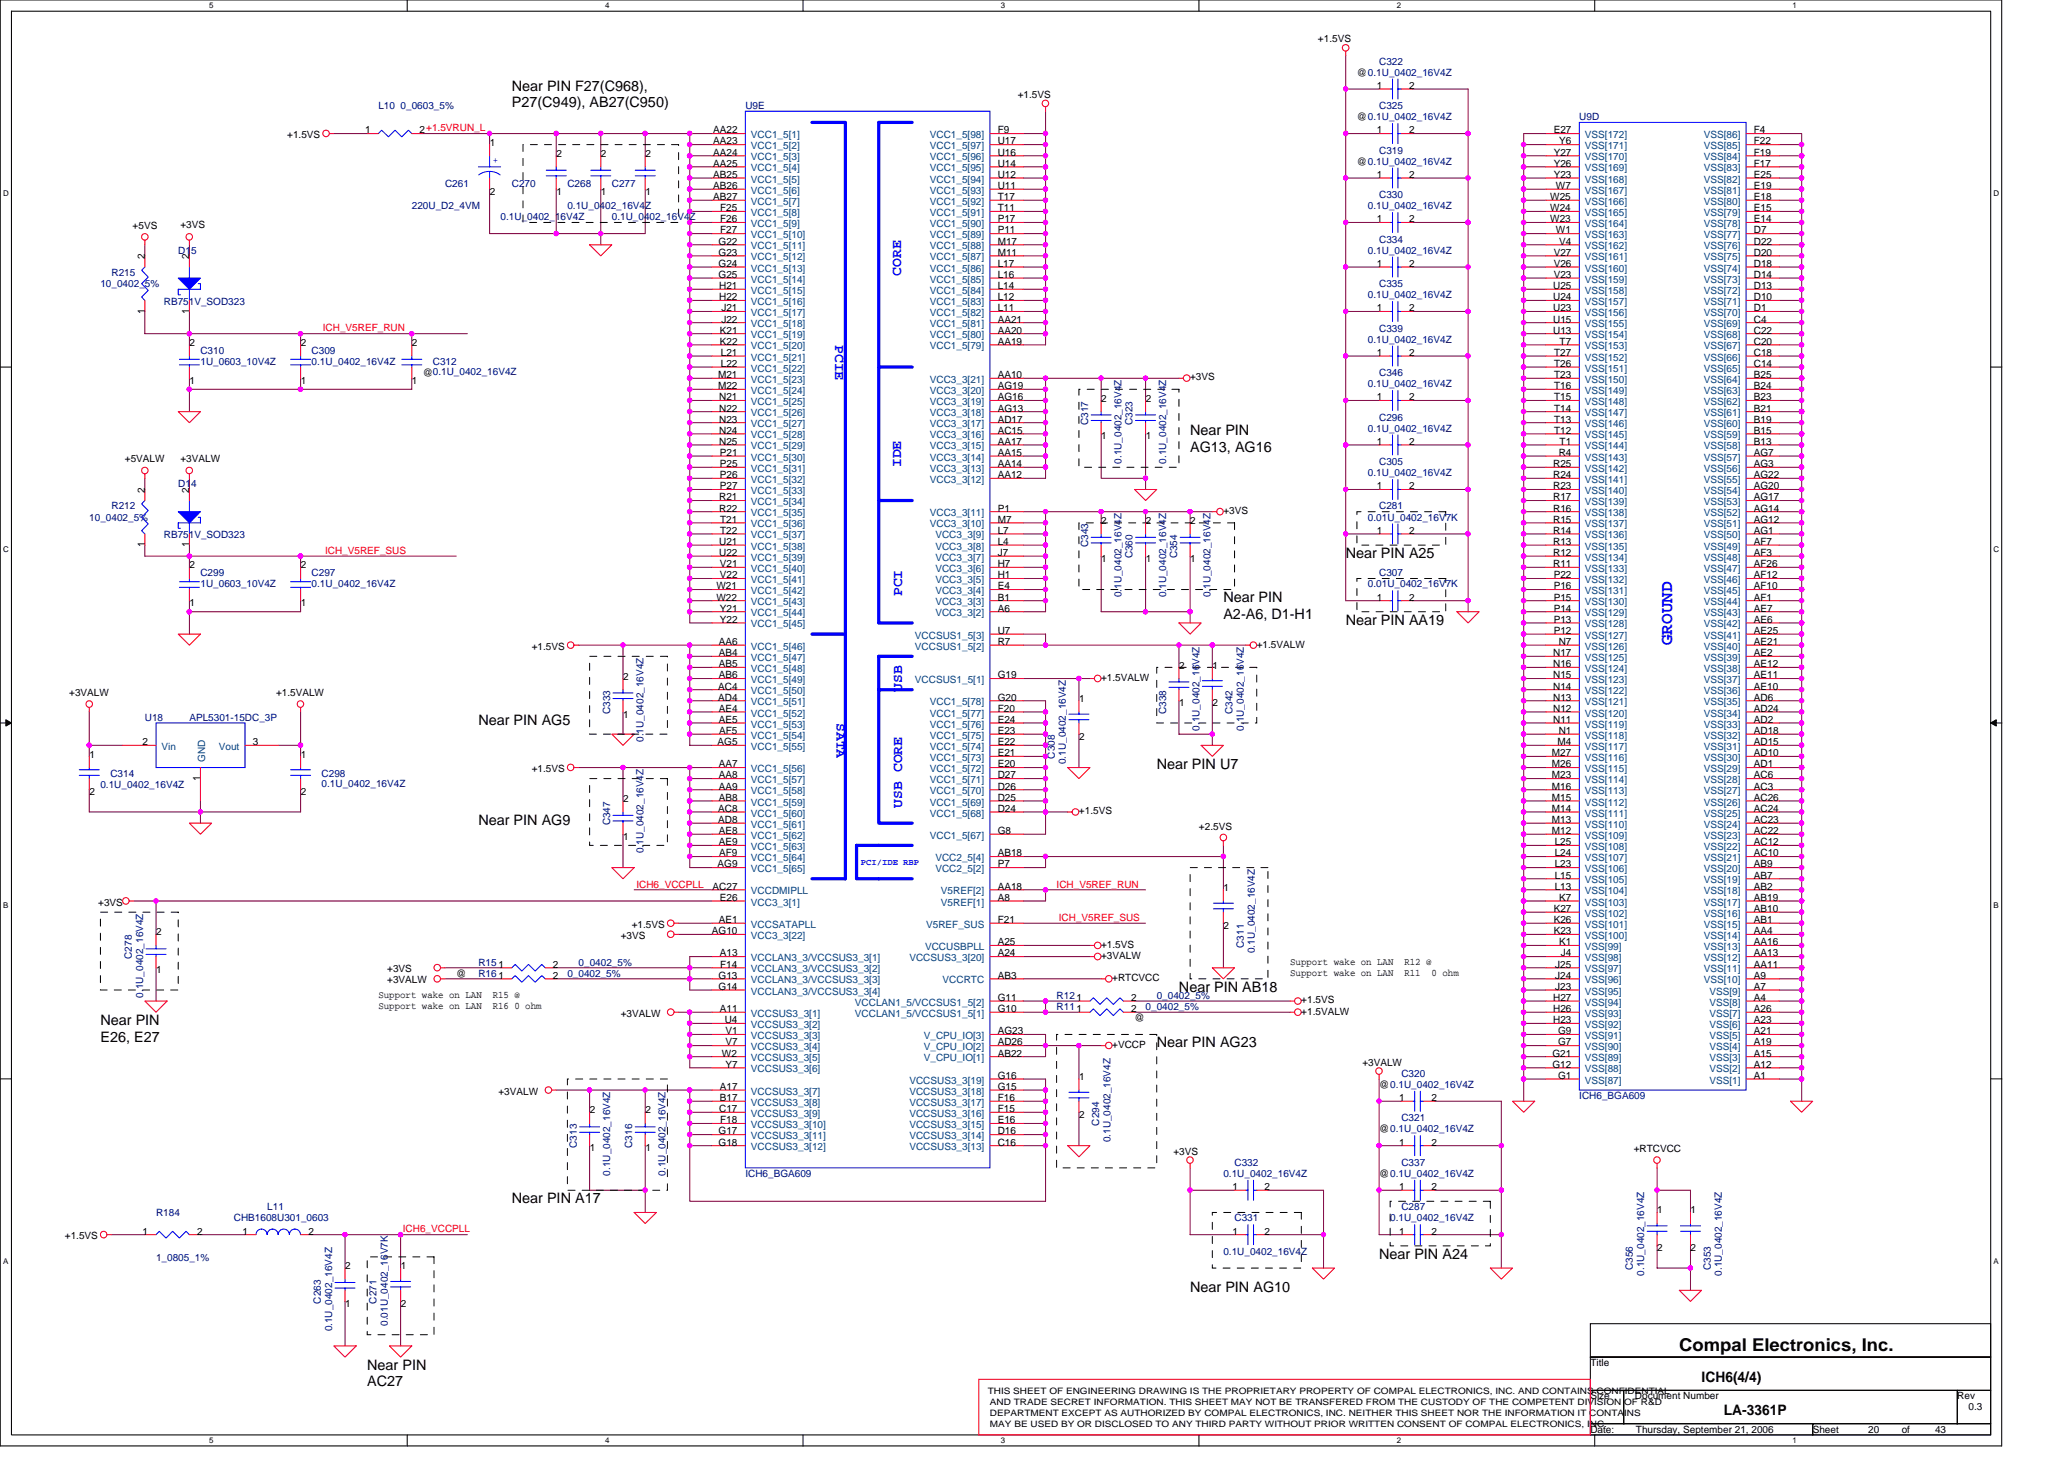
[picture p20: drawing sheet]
<svg xmlns="http://www.w3.org/2000/svg" width="297mm" height="210mm" viewBox="0 0 297 210" stroke-linecap="round" stroke-linejoin="round" font-family="sans-serif">
<defs><g id="words">
<text font-size="2.5" fill="#00f" x="240.6" y="92.8" transform="rotate(-90 240.6 92.8)">GROUND</text>
<text font-size="2.5" x="241.7" y="194.4">Compal Electronics, Inc.</text>
<g font-size="2.1">
<text x="73.7" y="13.1">Near PIN F27(C968),</text>
<text x="73.7" y="15.4">P27(C949), AB27(C950)</text>
<text x="171.3" y="62.7">Near PIN</text>
<text x="171.3" y="65">AG13, AG16</text>
<text x="193.7" y="80.3">Near PIN A25</text>
<text x="176.1" y="86.7">Near PIN</text>
<text x="176.1" y="89">A2-A6, D1-H1</text>
<text x="193.7" y="89.9">Near PIN AA19</text>
<text x="68.9" y="104.3">Near PIN AG5</text>
<text x="166.5" y="110.7">Near PIN U7</text>
<text x="68.9" y="118.7">Near PIN AG9</text>
<text x="169.7" y="142.7">Near PIN AB18</text>
<text x="14.5" y="147.5">Near PIN</text>
<text x="14.5" y="149.8">E26, E27</text>
<text x="166.5" y="150.7">Near PIN AG23</text>
<text x="73.7" y="173.1">Near PIN A17</text>
<text x="171.3" y="185.9">Near PIN AG10</text>
<text x="198.5" y="181.1">Near PIN A24</text>
<text x="52.8" y="197.1">Near PIN</text>
<text x="52.8" y="199.5">AC27</text>
<text x="244.9" y="198.8">ICH6(4/4)</text>
<text x="248.1" y="203.6">LA-3361P</text>
</g>
<g font-size="2.1" fill="#00f">
<text x="129.7" y="39.7" transform="rotate(-90 129.7 39.7)">CORE</text>
<text x="120.2" y="49.6" transform="rotate(90 120.2 49.6)">PCIE</text>
<text x="129.7" y="67.2" transform="rotate(-90 129.7 67.2)">IDE</text>
<text x="129.8" y="85.8" transform="rotate(-90 129.8 85.8)">PCI</text>
<text x="129.8" y="99.5" transform="rotate(-90 129.8 99.5)">USB</text>
<text x="120.4" y="104" transform="rotate(90 120.4 104)">SATA</text>
<text x="129.8" y="116.2" transform="rotate(-90 129.8 116.2)">USB CORE</text>
</g>
<g font-size="1.4">
<text x="189.7" y="6.1">+1.5VS</text>
<text x="195.3" y="10.9">@0.1U_0402_16V4Z</text>
<text x="146.5" y="14.1">+1.5VS</text>
<text x="195.3" y="17.3">@0.1U_0402_16V4Z</text>
<text x="198.1" y="12.8">1</text>
<text x="202.8" y="12.8">2</text>
<text x="41.3" y="19.9">+1.5VS</text>
<text x="52.5" y="19.2">1</text>
<text x="60.4" y="19.2">2+1.5VRUN_L</text>
<text x="70.5" y="21">1</text>
<text x="80.1" y="22.6">2</text>
<text x="86.5" y="22.6">2</text>
<text x="92.9" y="22.6">2</text>
<text x="102.6" y="19.2">AA22</text>
<text x="102.6" y="20.8">AA23</text>
<text x="102.6" y="22.4">AA24</text>
<text x="102.6" y="24">AA25</text>
<text x="143.6" y="19.2">F9</text>
<text x="143.6" y="20.8">U17</text>
<text x="143.6" y="22.4">U16</text>
<text x="143.6" y="24">U14</text>
<text x="195.3" y="23.7">@0.1U_0402_16V4Z</text>
<text x="198.1" y="19.2">1</text>
<text x="202.8" y="19.2">2</text>
<text x="223.6" y="19.2">E27</text>
<text x="223.6" y="22.4">Y27</text>
<text x="223.6" y="24">Y26</text>
<text x="224.4" y="20.8">Y6</text>
<text x="252.4" y="19.2">F4</text>
<text x="252.4" y="20.8">F22</text>
<text x="252.4" y="22.4">F19</text>
<text x="252.4" y="24">F17</text>
<text x="70.5" y="28">2</text>
<text x="80.1" y="28">1</text>
<text x="86.5" y="28">1</text>
<text x="92.9" y="28">1</text>
<text x="102.6" y="25.6">AB25</text>
<text x="102.6" y="27.2">AB26</text>
<text x="102.6" y="28.8">AB27</text>
<text x="143.6" y="27.2">U11</text>
<text x="143.6" y="25.6">U12</text>
<text x="143.6" y="28.8">T17</text>
<text x="198.1" y="25.6">1</text>
<text x="202.8" y="25.6">2</text>
<text x="223.1" y="28.8">W25</text>
<text x="223.6" y="25.6">Y23</text>
<text x="223.9" y="27.2">W7</text>
<text x="252.4" y="27.2">E19</text>
<text x="252.4" y="25.6">E25</text>
<text x="252.4" y="28.8">E18</text>
<text x="19.1" y="33">+5VS</text>
<text x="26" y="32.8">+3VS</text>
<text x="103.4" y="35.2">G22</text>
<text x="103.6" y="30.4">F25</text>
<text x="103.6" y="32">F26</text>
<text x="103.6" y="33.6">F27</text>
<text x="143.6" y="30.4">T11</text>
<text x="143.6" y="32">P17</text>
<text x="143.6" y="33.6">P11</text>
<text x="143.6" y="35.2">M17</text>
<text x="198.1" y="32">1</text>
<text x="202.8" y="32">2</text>
<text x="223.1" y="30.4">W24</text>
<text x="223.1" y="32">W23</text>
<text x="223.9" y="33.6">W1</text>
<text x="224.4" y="35.2">V4</text>
<text x="252.4" y="30.4">E15</text>
<text x="252.4" y="32">E14</text>
<text x="252.4" y="35.2">D22</text>
<text x="252.4" y="33.6">D7</text>
<text x="20.8" y="37.3" transform="rotate(-90 20.8 37.3)">2</text>
<text x="27.2" y="37.3" transform="rotate(-90 27.2 37.3)">2</text>
<text x="103.4" y="36.8">G23</text>
<text x="103.4" y="38.4">G24</text>
<text x="103.4" y="40">G25</text>
<text x="103.5" y="41.6">H21</text>
<text x="143.6" y="36.8">M11</text>
<text x="143.6" y="38.4">L17</text>
<text x="143.6" y="40">L16</text>
<text x="143.6" y="41.6">L14</text>
<text x="198.1" y="38.4">1</text>
<text x="202.8" y="38.4">2</text>
<text x="223.5" y="41.6">U25</text>
<text x="223.6" y="36.8">V27</text>
<text x="223.6" y="38.4">V26</text>
<text x="223.6" y="40">V23</text>
<text x="252.4" y="36.8">D20</text>
<text x="252.4" y="38.4">D18</text>
<text x="252.4" y="40">D14</text>
<text x="252.4" y="41.6">D13</text>
<text x="20.8" y="45.1" transform="rotate(-90 20.8 45.1)">1</text>
<text x="27.2" y="45.1" transform="rotate(-90 27.2 45.1)">1</text>
<text x="103.5" y="43.2">H22</text>
<text x="103.6" y="48">K21</text>
<text x="103.8" y="44.8">J21</text>
<text x="103.8" y="46.4">J22</text>
<text x="143.6" y="43.2">L12</text>
<text x="143.6" y="44.8">L11</text>
<text x="143.6" y="46.4">AA21</text>
<text x="143.6" y="48">AA20</text>
<text x="198.1" y="44.8">1</text>
<text x="202.8" y="44.8">2</text>
<text x="223.5" y="43.2">U24</text>
<text x="223.5" y="44.8">U23</text>
<text x="223.5" y="46.4">U15</text>
<text x="223.5" y="48">U13</text>
<text x="252.4" y="43.2">D10</text>
<text x="252.4" y="44.8">D1</text>
<text x="252.4" y="46.4">C4</text>
<text x="252.4" y="48">C22</text>
<text x="27.3" y="49.8">2</text>
<text x="43.3" y="49.8">2</text>
<text x="59.3" y="49.8">2</text>
<text x="103.6" y="49.6">K22</text>
<text x="103.7" y="51.2">L21</text>
<text x="103.7" y="52.8">L22</text>
<text x="143.6" y="49.6">AA19</text>
<text x="198.1" y="51.2">1</text>
<text x="202.8" y="51.2">2</text>
<text x="223.6" y="51.2">T27</text>
<text x="223.6" y="52.8">T26</text>
<text x="224.4" y="49.6">T7</text>
<text x="252.4" y="49.6">C20</text>
<text x="252.4" y="51.2">C18</text>
<text x="252.4" y="52.8">C14</text>
<text x="27.3" y="55.2">1</text>
<text x="43.3" y="55.2">1</text>
<text x="59.3" y="55.2">1</text>
<text x="60.9" y="54.1">@0.1U_0402_16V4Z</text>
<text x="103.3" y="54.4">M21</text>
<text x="103.3" y="56">M22</text>
<text x="103.5" y="57.6">N21</text>
<text x="103.5" y="59.2">N22</text>
<text x="143.6" y="54.4">AA10</text>
<text x="143.6" y="56">AG19</text>
<text x="143.6" y="57.6">AG16</text>
<text x="143.6" y="59.2">AG13</text>
<text x="158.5" y="57.8">2</text>
<text x="164.9" y="57.8">2</text>
<text x="171.3" y="54.7">+3VS</text>
<text x="198.1" y="57.6">1</text>
<text x="202.8" y="57.6">2</text>
<text x="223.6" y="54.4">T23</text>
<text x="223.6" y="56">T16</text>
<text x="223.6" y="57.6">T15</text>
<text x="223.6" y="59.2">T14</text>
<text x="252.4" y="54.4">B25</text>
<text x="252.4" y="56">B24</text>
<text x="252.4" y="57.6">B23</text>
<text x="252.4" y="59.2">B21</text>
<text x="103.5" y="60.8">N23</text>
<text x="103.5" y="62.4">N24</text>
<text x="103.5" y="64">N25</text>
<text x="103.6" y="65.6">P21</text>
<text x="143.6" y="60.8">AD17</text>
<text x="143.6" y="62.4">AC15</text>
<text x="143.6" y="64">AA17</text>
<text x="143.6" y="65.6">AA15</text>
<text x="158.5" y="63.2">1</text>
<text x="164.9" y="63.2">1</text>
<text x="198.1" y="64">1</text>
<text x="202.8" y="64">2</text>
<text x="223.6" y="60.8">T13</text>
<text x="223.6" y="62.4">T12</text>
<text x="224.3" y="65.6">R4</text>
<text x="224.4" y="64">T1</text>
<text x="252.4" y="60.8">B19</text>
<text x="252.4" y="62.4">B15</text>
<text x="252.4" y="64">B13</text>
<text x="252.4" y="65.6">AG7</text>
<text x="18" y="66.4">+5VALW</text>
<text x="20.8" y="70.9" transform="rotate(-90 20.8 70.9)">2</text>
<text x="26" y="66.4">+3VALW</text>
<text x="27.2" y="70.9" transform="rotate(-90 27.2 70.9)">2</text>
<text x="103.5" y="72">R21</text>
<text x="103.6" y="67.2">P25</text>
<text x="103.6" y="68.8">P26</text>
<text x="103.6" y="70.4">P27</text>
<text x="143.6" y="67.2">AA14</text>
<text x="143.6" y="68.8">AA12</text>
<text x="198.1" y="70.4">1</text>
<text x="202.8" y="70.4">2</text>
<text x="223.5" y="67.2">R25</text>
<text x="223.5" y="68.8">R24</text>
<text x="223.5" y="70.4">R23</text>
<text x="223.5" y="72">R17</text>
<text x="252.4" y="67.2">AG3</text>
<text x="252.4" y="68.8">AG22</text>
<text x="252.4" y="70.4">AG20</text>
<text x="252.4" y="72">AG17</text>
<text x="103.5" y="73.6">R22</text>
<text x="103.6" y="75.2">T21</text>
<text x="103.6" y="76.8">T22</text>
<text x="143.6" y="73.6">P1</text>
<text x="143.6" y="75.2">M7</text>
<text x="143.6" y="76.8">L7</text>
<text x="158.5" y="75.4">2</text>
<text x="164.9" y="75.4">2</text>
<text x="171.3" y="75.4">2</text>
<text x="176.1" y="74">+3VS</text>
<text x="198.1" y="76.8">1</text>
<text x="202.8" y="76.8">2</text>
<text x="223.5" y="73.6">R16</text>
<text x="223.5" y="75.2">R15</text>
<text x="223.5" y="76.8">R14</text>
<text x="252.4" y="73.6">AG14</text>
<text x="252.4" y="75.2">AG12</text>
<text x="252.4" y="76.8">AG1</text>
<text x="20.8" y="78.7" transform="rotate(-90 20.8 78.7)">1</text>
<text x="27.2" y="78.7" transform="rotate(-90 27.2 78.7)">1</text>
<text x="27.3" y="81.8">2</text>
<text x="43.3" y="81.8">2</text>
<text x="103.5" y="78.4">U21</text>
<text x="103.5" y="80">U22</text>
<text x="103.6" y="81.6">V21</text>
<text x="103.6" y="83.2">V22</text>
<text x="143.6" y="78.4">L4</text>
<text x="143.6" y="80">J7</text>
<text x="143.6" y="81.6">H7</text>
<text x="143.6" y="83.2">H1</text>
<text x="158.5" y="80.8">1</text>
<text x="164.9" y="80.8">1</text>
<text x="171.3" y="80.8">1</text>
<text x="223.5" y="78.4">R13</text>
<text x="223.5" y="80">R12</text>
<text x="223.5" y="81.6">R11</text>
<text x="223.6" y="83.2">P22</text>
<text x="252.4" y="78.4">AF7</text>
<text x="252.4" y="80">AF3</text>
<text x="252.4" y="81.6">AF26</text>
<text x="252.4" y="83.2">AF12</text>
<text x="27.3" y="87.2">1</text>
<text x="43.3" y="87.2">1</text>
<text x="103.1" y="84.8">W21</text>
<text x="103.1" y="86.4">W22</text>
<text x="103.6" y="88">Y21</text>
<text x="103.6" y="89.6">Y22</text>
<text x="143.6" y="84.8">E4</text>
<text x="143.6" y="86.4">B1</text>
<text x="143.6" y="88">A6</text>
<text x="198.1" y="86.4">1</text>
<text x="202.8" y="86.4">2</text>
<text x="223.6" y="84.8">P16</text>
<text x="223.6" y="86.4">P15</text>
<text x="223.6" y="88">P14</text>
<text x="223.6" y="89.6">P13</text>
<text x="252.4" y="84.8">AF10</text>
<text x="252.4" y="86.4">AF1</text>
<text x="252.4" y="88">AE7</text>
<text x="252.4" y="89.6">AE6</text>
<text x="76.5" y="93.5">+1.5VS</text>
<text x="103.4" y="92.8">AA6</text>
<text x="103.4" y="94.4">AB4</text>
<text x="103.4" y="96">AB5</text>
<text x="143.6" y="91.2">U7</text>
<text x="143.6" y="92.8">R7</text>
<text x="180.9" y="93.2">+1.5VALW</text>
<text x="223.5" y="94.4">N17</text>
<text x="223.5" y="96">N16</text>
<text x="223.6" y="91.2">P12</text>
<text x="224.3" y="92.8">N7</text>
<text x="252.4" y="91.2">AE25</text>
<text x="252.4" y="92.8">AE21</text>
<text x="252.4" y="94.4">AE2</text>
<text x="252.4" y="96">AE12</text>
<text x="10" y="100.2">+3VALW</text>
<text x="39.7" y="100.2">+1.5VALW</text>
<text x="89.7" y="97.8">2</text>
<text x="103.4" y="99.2">AC4</text>
<text x="103.4" y="100.8">AD4</text>
<text x="103.4" y="97.6">AB6</text>
<text x="143.6" y="100.8">G20</text>
<text x="143.6" y="97.6">G19</text>
<text x="155.3" y="101">1</text>
<text x="158.5" y="98">+1.5VALW</text>
<text x="169.7" y="101.6">1</text>
<text x="169.7" y="96.2">2</text>
<text x="174.5" y="96.2">1</text>
<text x="174.5" y="101.6">2</text>
<text x="223.5" y="97.6">N15</text>
<text x="223.5" y="99.2">N14</text>
<text x="223.5" y="100.8">N13</text>
<text x="252.4" y="97.6">AE11</text>
<text x="252.4" y="99.2">AE10</text>
<text x="252.4" y="100.8">AD6</text>
<text x="20.5" y="107.2">2</text>
<text x="36.4" y="107.2">3</text>
<text x="89.7" y="103.2">1</text>
<text x="103.3" y="107.2">AG5</text>
<text x="103.4" y="102.4">AE4</text>
<text x="103.4" y="104">AE5</text>
<text x="103.5" y="105.6">AF5</text>
<text x="143.6" y="102.4">F20</text>
<text x="143.6" y="104">E24</text>
<text x="143.6" y="105.6">E23</text>
<text x="143.6" y="107.2">E22</text>
<text x="155.3" y="106.4">2</text>
<text x="223.5" y="102.4">N12</text>
<text x="223.5" y="104">N11</text>
<text x="224.2" y="107.2">M4</text>
<text x="224.3" y="105.6">N1</text>
<text x="252.4" y="102.4">AD24</text>
<text x="252.4" y="104">AD2</text>
<text x="252.4" y="105.6">AD18</text>
<text x="252.4" y="107.2">AD15</text>
<text x="12.9" y="109">1</text>
<text x="28.8" y="112.4" transform="rotate(-90 28.8 112.4)">1</text>
<text x="43.3" y="109">1</text>
<text x="76.5" y="111.1">+1.5VS</text>
<text x="103.4" y="110.4">AA7</text>
<text x="103.4" y="112">AA8</text>
<text x="103.4" y="113.6">AA9</text>
<text x="143.6" y="108.8">E21</text>
<text x="143.6" y="110.4">E20</text>
<text x="143.6" y="112">D27</text>
<text x="143.6" y="113.6">D26</text>
<text x="223.3" y="108.8">M27</text>
<text x="223.3" y="110.4">M26</text>
<text x="223.3" y="112">M23</text>
<text x="223.3" y="113.6">M16</text>
<text x="252.4" y="110.4">AD1</text>
<text x="252.4" y="108.8">AD10</text>
<text x="252.4" y="112">AC6</text>
<text x="252.4" y="113.6">AC3</text>
<text x="12.9" y="114.4">2</text>
<text x="43.3" y="114.4">2</text>
<text x="89.7" y="115.4">2</text>
<text x="103.4" y="116.8">AC8</text>
<text x="103.4" y="118.4">AD8</text>
<text x="103.4" y="115.2">AB8</text>
<text x="103.4" y="120">AE8</text>
<text x="143.6" y="115.2">D25</text>
<text x="143.6" y="116.8">D24</text>
<text x="143.6" y="120">G8</text>
<text x="155.3" y="117.2">+1.5VS</text>
<text x="172.5" y="119.4">+2.5VS</text>
<text x="223.3" y="115.2">M15</text>
<text x="223.3" y="116.8">M14</text>
<text x="223.3" y="118.4">M13</text>
<text x="223.3" y="120">M12</text>
<text x="252.4" y="115.2">AC26</text>
<text x="252.4" y="116.8">AC24</text>
<text x="252.4" y="118.4">AC23</text>
<text x="252.4" y="120">AC22</text>
<text x="89.7" y="120.8">1</text>
<text x="103.3" y="124.8">AG9</text>
<text x="103.4" y="121.6">AE9</text>
<text x="103.5" y="123.2">AF9</text>
<text x="143.6" y="124.8">P7</text>
<text x="143.6" y="123.2">AB18</text>
<text x="223.7" y="121.6">L25</text>
<text x="223.7" y="123.2">L24</text>
<text x="223.7" y="124.8">L23</text>
<text x="252.4" y="121.6">AC12</text>
<text x="252.4" y="123.2">AC10</text>
<text x="252.4" y="124.8">AB9</text>
<text x="14.1" y="130.3">+3VS</text>
<text x="102.5" y="128">AC27</text>
<text x="103.6" y="129.6">E26</text>
<text x="143.6" y="128">AA18</text>
<text x="143.6" y="129.6">A8</text>
<text x="176.1" y="128.2">1</text>
<text x="223.6" y="131.2">K27</text>
<text x="223.7" y="126.4">L15</text>
<text x="223.7" y="128">L13</text>
<text x="224.4" y="129.6">K7</text>
<text x="252.4" y="126.4">AB7</text>
<text x="252.4" y="128">AB2</text>
<text x="252.4" y="129.6">AB19</text>
<text x="252.4" y="131.2">AB10</text>
<text x="22.5" y="134.6">2</text>
<text x="89.3" y="135.1">+3VS</text>
<text x="90.9" y="133.5">+1.5VS</text>
<text x="102.5" y="134.4">AG10</text>
<text x="103.4" y="132.8">AE1</text>
<text x="103.6" y="137.6">A13</text>
<text x="143.6" y="137.6">A24</text>
<text x="143.6" y="132.8">F21</text>
<text x="143.6" y="136">A25</text>
<text x="158.5" y="136.4">+1.5VS</text>
<text x="158.5" y="138">+3VALW</text>
<text x="176.1" y="133.6">2</text>
<text x="223.6" y="132.8">K26</text>
<text x="223.6" y="134.4">K23</text>
<text x="224.4" y="136">K1</text>
<text x="224.6" y="137.6">J4</text>
<text x="252.4" y="132.8">AB1</text>
<text x="252.4" y="134.4">AA4</text>
<text x="252.4" y="136">AA16</text>
<text x="252.4" y="137.6">AA13</text>
<text x="22.5" y="140">1</text>
<text x="54.5" y="143.6">Support wake on LAN</text>
<text x="55.7" y="139.9">+3VS</text>
<text x="55.7" y="141.5">+3VALW</text>
<text x="65.7" y="140.5">@</text>
<text x="70.9" y="143.6">R15 @</text>
<text x="79.6" y="139.2">2</text>
<text x="79.6" y="140.8">2</text>
<text x="103.4" y="140.8">G13</text>
<text x="103.4" y="142.4">G14</text>
<text x="103.6" y="139.2">F14</text>
<text x="143.6" y="140.8">AB3</text>
<text x="143.6" y="144">G11</text>
<text x="160.1" y="141.2">+RTCVCC</text>
<text x="162.8" y="144">2</text>
<text x="185.7" y="140.4">Support wake on LAN</text>
<text x="185.7" y="138.8">Support wake on LAN</text>
<text x="202.1" y="140.4">R11</text>
<text x="202.1" y="138.8">R12 @</text>
<text x="206" y="140.4">0 ohm</text>
<text x="223.5" y="144">H27</text>
<text x="223.8" y="139.2">J25</text>
<text x="223.8" y="140.8">J24</text>
<text x="223.8" y="142.4">J23</text>
<text x="252.4" y="142.4">A7</text>
<text x="252.4" y="144">A4</text>
<text x="252.4" y="139.2">AA11</text>
<text x="252.4" y="140.8">A9</text>
<text x="54.5" y="145.2">Support wake on LAN</text>
<text x="70.9" y="145.2">R16 0 ohm</text>
<text x="89.3" y="146.3">+3VALW</text>
<text x="103.6" y="145.6">A11</text>
<text x="104.3" y="147.2">U4</text>
<text x="104.4" y="148.8">V1</text>
<text x="143.6" y="148.8">AG23</text>
<text x="143.6" y="145.6">G10</text>
<text x="162.8" y="145.6">2</text>
<text x="163.3" y="146.9">@</text>
<text x="187.3" y="144.4">+1.5VS</text>
<text x="187.3" y="146">+1.5VALW</text>
<text x="223.5" y="145.6">H26</text>
<text x="223.5" y="147.2">H23</text>
<text x="224.2" y="148.8">G9</text>
<text x="252.4" y="145.6">A26</text>
<text x="252.4" y="147.2">A23</text>
<text x="252.4" y="148.8">A21</text>
<text x="103.9" y="152">W2</text>
<text x="104.4" y="150.4">V7</text>
<text x="104.4" y="153.6">Y7</text>
<text x="143.6" y="150.4">AD26</text>
<text x="143.6" y="152">AB22</text>
<text x="143.6" y="155.2">G16</text>
<text x="155.3" y="155.4">1</text>
<text x="160.1" y="150.7">+VCCP</text>
<text x="196.1" y="153.3">+3VALW</text>
<text x="223.4" y="152">G21</text>
<text x="223.4" y="153.6">G12</text>
<text x="224.2" y="150.4">G7</text>
<text x="224.2" y="155.2">G1</text>
<text x="252.4" y="150.4">A19</text>
<text x="252.4" y="152">A15</text>
<text x="252.4" y="153.6">A12</text>
<text x="252.4" y="155.2">A1</text>
<text x="71.7" y="157.5">+3VALW</text>
<text x="84.9" y="160.2">2</text>
<text x="92.9" y="160.2">2</text>
<text x="103.5" y="160">C17</text>
<text x="103.6" y="156.8">A17</text>
<text x="103.6" y="158.4">B17</text>
<text x="103.6" y="161.6">F18</text>
<text x="143.6" y="156.8">G15</text>
<text x="143.6" y="158.4">F16</text>
<text x="143.6" y="160">F15</text>
<text x="143.6" y="161.6">E16</text>
<text x="155.3" y="160.8">2</text>
<text x="198.5" y="156.5">@0.1U_0402_16V4Z</text>
<text x="201.4" y="158.4">1</text>
<text x="206" y="158.4">2</text>
<text x="84.9" y="165.7">1</text>
<text x="92.9" y="165.7">1</text>
<text x="103.4" y="163.2">G17</text>
<text x="103.4" y="164.8">G18</text>
<text x="143.6" y="163.2">D16</text>
<text x="143.6" y="164.8">C16</text>
<text x="168.9" y="166.1">+3VS</text>
<text x="198.5" y="162.9">@0.1U_0402_16V4Z</text>
<text x="201.4" y="164.8">1</text>
<text x="206" y="164.8">2</text>
<text x="235.1" y="165.8">+RTCVCC</text>
<text x="177.4" y="171.2">1</text>
<text x="182" y="171.2">2</text>
<text x="198.5" y="169.3">@0.1U_0402_16V4Z</text>
<text x="201.4" y="171.2">1</text>
<text x="206" y="171.2">2</text>
<text x="9.3" y="178.3">+1.5VS</text>
<text x="20.5" y="177.6">1</text>
<text x="28.4" y="177.6">2</text>
<text x="34.9" y="177.6">1</text>
<text x="44.4" y="177.6">2</text>
<text x="177.4" y="177.6">1</text>
<text x="182" y="177.6">2</text>
<text x="201.4" y="177.6">1</text>
<text x="206" y="177.6">2</text>
<text x="238.5" y="174.6">1</text>
<text x="243.3" y="174.6">1</text>
<text x="49.7" y="182.6">2</text>
<text x="57.7" y="182.6">1</text>
<text x="238.5" y="180">2</text>
<text x="243.3" y="180">2</text>
<text x="49.7" y="188">1</text>
<text x="57.7" y="188">2</text>
<text x="228.9" y="196.5">Title</text>
<text x="228.9" y="201.3">Size</text>
<text x="235.3" y="201.3">Document Number</text>
<text x="281.7" y="201.3">Rev</text>
<text x="283.3" y="202.9">0.3</text>
<text x="228.9" y="206.1">Date:</text>
<text x="235.4" y="206.1">Thursday, September 21, 2006</text>
<text x="260.9" y="206.1">Sheet</text>
<text x="268.9" y="206.1">20</text>
<text x="273.7" y="206.1">of</text>
<text x="278.5" y="206.1">43</text>
</g>
<g font-size="1.4" fill="#000080">
<text x="198.5" y="9.3">C322</text>
<text x="54.5" y="15.7">L10 0_0603_5%</text>
<text x="107.3" y="15.7">U9E</text>
<text x="198.5" y="15.7">C325</text>
<text x="227.3" y="17.3">U9D</text>
<text x="198.5" y="22.1">C319</text>
<text x="64" y="26.9">C261</text>
<text x="73.7" y="26.9">C270</text>
<text x="81.7" y="26.9">C268</text>
<text x="88" y="26.9">C277</text>
<text x="198.5" y="28.5">C330</text>
<text x="59.3" y="30.1">220U_D2_4VM</text>
<text x="72" y="31.7">0.1U_0402_16V4Z</text>
<text x="81.7" y="30.1">0.1U_0402_16V4Z</text>
<text x="88" y="31.7">0.1U_0402_16V4Z</text>
<text x="196.9" y="30.1">0.1U_0402_16V4Z</text>
<text x="198.5" y="34.9">C334</text>
<text x="14.5" y="41.3">10_0402_5%</text>
<text x="16" y="39.7">R215</text>
<text x="25.7" y="36.5">D15</text>
<text x="196.9" y="36.5">0.1U_0402_16V4Z</text>
<text x="198.5" y="41.3">C335</text>
<text x="23.6" y="43.9">RB751V_SOD323</text>
<text x="196.9" y="42.9">0.1U_0402_16V4Z</text>
<text x="198.5" y="47.7">C339</text>
<text x="28.8" y="50.9">C310</text>
<text x="28.8" y="52.5">1U_0603_10V4Z</text>
<text x="44.8" y="50.9">C309</text>
<text x="44.8" y="52.5">0.1U_0402_16V4Z</text>
<text x="62.3" y="52.5">C312</text>
<text x="196.9" y="49.3">0.1U_0402_16V4Z</text>
<text x="196.9" y="55.7">0.1U_0402_16V4Z</text>
<text x="198.5" y="54.1">C346</text>
<text x="156.6" y="61.1" transform="rotate(-90 156.6 61.1)">C317</text>
<text x="163" y="61.1" transform="rotate(-90 163 61.1)">C323</text>
<text x="196.9" y="62.1">0.1U_0402_16V4Z</text>
<text x="198.5" y="60.5">C296</text>
<text x="25.7" y="70.1">D14</text>
<text x="161.4" y="66.7" transform="rotate(-90 161.4 66.7)">0.1U_0402_16V4Z</text>
<text x="167.8" y="66.7" transform="rotate(-90 167.8 66.7)">0.1U_0402_16V4Z</text>
<text x="196.9" y="68.5">0.1U_0402_16V4Z</text>
<text x="198.5" y="66.9">C305</text>
<text x="12.8" y="74.9">10_0402_5%</text>
<text x="16" y="73.3">R212</text>
<text x="23.6" y="77.5">RB751V_SOD323</text>
<text x="196.9" y="74.9">0.01U_0402_16V7K</text>
<text x="198.5" y="73.3">C281</text>
<text x="28.8" y="82.9">C299</text>
<text x="44.8" y="82.9">C297</text>
<text x="156.6" y="78.7" transform="rotate(-90 156.6 78.7)">C343</text>
<text x="163" y="80.3" transform="rotate(-90 163 80.3)">C360</text>
<text x="169.4" y="80.3" transform="rotate(-90 169.4 80.3)">C354</text>
<text x="198.5" y="82.9">C307</text>
<text x="28.8" y="84.5">1U_0603_10V4Z</text>
<text x="44.8" y="84.5">0.1U_0402_16V4Z</text>
<text x="161.4" y="85.9" transform="rotate(-90 161.4 85.9)">0.1U_0402_16V4Z</text>
<text x="167.8" y="85.9" transform="rotate(-90 167.8 85.9)">0.1U_0402_16V4Z</text>
<text x="174.2" y="85.9" transform="rotate(-90 174.2 85.9)">0.1U_0402_16V4Z</text>
<text x="196.9" y="84.5">0.01U_0402_16V7K</text>
<text x="20.8" y="103.7">U18</text>
<text x="27.3" y="103.7">APL5301-15DC_3P</text>
<text x="87.8" y="102.7" transform="rotate(-90 87.8 102.7)">C333</text>
<text x="92.6" y="106.7" transform="rotate(-90 92.6 106.7)">0.1U_0402_16V4Z</text>
<text x="167.8" y="102.7" transform="rotate(-90 167.8 102.7)">C338</text>
<text x="172.6" y="105.1" transform="rotate(-90 172.6 105.1)">0.1U_0402_16V4Z</text>
<text x="177.4" y="102.7" transform="rotate(-90 177.4 102.7)">C342</text>
<text x="179" y="105.1" transform="rotate(-90 179 105.1)">0.1U_0402_16V4Z</text>
<text x="14.5" y="113.3">0.1U_0402_16V4Z</text>
<text x="15.9" y="111.7">C314</text>
<text x="46.3" y="111.7">C298</text>
<text x="46.3" y="113.2">0.1U_0402_16V4Z</text>
<text x="151.8" y="109.1" transform="rotate(-90 151.8 109.1)">C308</text>
<text x="153.4" y="109.9" transform="rotate(-90 153.4 109.9)">0.1U_0402_16V4Z</text>
<text x="87.8" y="118.7" transform="rotate(-90 87.8 118.7)">C347</text>
<text x="92.6" y="122.7" transform="rotate(-90 92.6 122.7)">0.1U_0402_16V4Z</text>
<text x="19" y="137.9" transform="rotate(-90 19 137.9)">C278</text>
<text x="179" y="136.4" transform="rotate(-90 179 136.4)">C311</text>
<text x="180.6" y="137.1" transform="rotate(-90 180.6 137.1)">0.1U_0402_16V4Z</text>
<text x="20.6" y="143.6" transform="rotate(-90 20.6 143.6)">0.1U_0402_16V4Z</text>
<text x="68.9" y="138.9">R151</text>
<text x="68.9" y="140.5">R161</text>
<text x="81.7" y="140.5">0_0402_5%</text>
<text x="83.3" y="138.9">0_0402_5%</text>
<text x="152.1" y="143.7">R121</text>
<text x="166.5" y="143.7">0_0402_5%</text>
<text x="152.1" y="145.3">R111</text>
<text x="164.9" y="145.3">0_0402_5%</text>
<text x="201.7" y="154.9">C320</text>
<text x="158.2" y="161.9" transform="rotate(-90 158.2 161.9)">C294</text>
<text x="201.7" y="161.3">C321</text>
<text x="227.3" y="158.1">ICH6_BGA609</text>
<text x="83" y="165.1" transform="rotate(-90 83 165.1)">C313</text>
<text x="91" y="165.1" transform="rotate(-90 91 165.1)">C316</text>
<text x="159.8" y="164.4" transform="rotate(-90 159.8 164.4)">0.1U_0402_16V4Z</text>
<text x="177.7" y="167.7">C332</text>
<text x="201.7" y="167.7">C337</text>
<text x="87.8" y="169.1" transform="rotate(-90 87.8 169.1)">0.1U_0402_16V4Z</text>
<text x="95.8" y="169.1" transform="rotate(-90 95.8 169.1)">0.1U_0402_16V4Z</text>
<text x="107.3" y="169.3">ICH6_BGA609</text>
<text x="176.1" y="169.3">0.1U_0402_16V4Z</text>
<text x="22.5" y="174.9">R184</text>
<text x="33.7" y="175.7">CHB1608U301_0603</text>
<text x="38.5" y="174.1">L11</text>
<text x="177.7" y="175.7">C331</text>
<text x="200.1" y="175.7">0.1U_0402_16V4Z</text>
<text x="201.7" y="174.1">C287</text>
<text x="22.5" y="181.5">1_0805_1%</text>
<text x="176.1" y="180.5">0.1U_0402_16V4Z</text>
<text x="235" y="182.8" transform="rotate(-90 235 182.8)">C356</text>
<text x="236.6" y="183.6" transform="rotate(-90 236.6 183.6)">0.1U_0402_16V4Z</text>
<text x="246.2" y="182.8" transform="rotate(-90 246.2 182.8)">C353</text>
<text x="247.8" y="183.6" transform="rotate(-90 247.8 183.6)">0.1U_0402_16V4Z</text>
<text x="46.2" y="187.6" transform="rotate(-90 46.2 187.6)">C263</text>
<text x="47.8" y="191.6" transform="rotate(-90 47.8 191.6)">0.1U_0402_16V4Z</text>
<text x="54.2" y="187.6" transform="rotate(-90 54.2 187.6)">C271</text>
<text x="55.8" y="190.8" transform="rotate(-90 55.8 190.8)">0.01U_0402_16V7K</text>
</g>
<text font-size="1.4" fill="#00f" x="70.9" y="23.4">+</text>
<g font-size="1.4" fill="#004080">
<text x="108.1" y="19.9">VCC1_5[1]</text>
<text x="108.1" y="21.5">VCC1_5[2]</text>
<text x="108.1" y="23.1">VCC1_5[3]</text>
<text x="133.8" y="19.9">VCC1_5[98]</text>
<text x="133.8" y="21.5">VCC1_5[97]</text>
<text x="133.8" y="23.1">VCC1_5[96]</text>
<text x="228.1" y="19.9">VSS[172]</text>
<text x="228.1" y="21.5">VSS[171]</text>
<text x="228.1" y="23.1">VSS[170]</text>
<text x="245.2" y="19.9">VSS[86]</text>
<text x="245.2" y="21.5">VSS[85]</text>
<text x="245.2" y="23.1">VSS[84]</text>
<text x="108.1" y="24.7">VCC1_5[4]</text>
<text x="108.1" y="26.3">VCC1_5[5]</text>
<text x="108.1" y="27.9">VCC1_5[6]</text>
<text x="108.1" y="29.5">VCC1_5[7]</text>
<text x="133.8" y="24.7">VCC1_5[95]</text>
<text x="133.8" y="27.9">VCC1_5[93]</text>
<text x="133.8" y="26.3">VCC1_5[94]</text>
<text x="133.8" y="29.5">VCC1_5[92]</text>
<text x="228.1" y="24.7">VSS[169]</text>
<text x="228.1" y="26.3">VSS[168]</text>
<text x="228.1" y="27.9">VSS[167]</text>
<text x="228.1" y="29.5">VSS[166]</text>
<text x="245.2" y="24.7">VSS[83]</text>
<text x="245.2" y="27.9">VSS[81]</text>
<text x="245.2" y="26.3">VSS[82]</text>
<text x="245.2" y="29.5">VSS[80]</text>
<text x="108.1" y="31.1">VCC1_5[8]</text>
<text x="108.1" y="32.7">VCC1_5[9]</text>
<text x="108.1" y="34.3">VCC1_5[10]</text>
<text x="108.1" y="35.9">VCC1_5[11]</text>
<text x="133.8" y="31.1">VCC1_5[91]</text>
<text x="133.8" y="32.7">VCC1_5[90]</text>
<text x="133.8" y="34.3">VCC1_5[89]</text>
<text x="133.8" y="35.9">VCC1_5[88]</text>
<text x="228.1" y="31.1">VSS[165]</text>
<text x="228.1" y="32.7">VSS[164]</text>
<text x="228.1" y="34.3">VSS[163]</text>
<text x="228.1" y="35.9">VSS[162]</text>
<text x="245.2" y="31.1">VSS[79]</text>
<text x="245.2" y="32.7">VSS[78]</text>
<text x="245.2" y="35.9">VSS[76]</text>
<text x="245.2" y="34.3">VSS[77]</text>
<text x="108.1" y="37.5">VCC1_5[12]</text>
<text x="108.1" y="39.1">VCC1_5[13]</text>
<text x="108.1" y="40.7">VCC1_5[14]</text>
<text x="133.8" y="37.5">VCC1_5[87]</text>
<text x="133.8" y="39.1">VCC1_5[86]</text>
<text x="133.8" y="40.7">VCC1_5[85]</text>
<text x="228.1" y="37.5">VSS[161]</text>
<text x="228.1" y="39.1">VSS[160]</text>
<text x="228.1" y="40.7">VSS[159]</text>
<text x="245.2" y="37.5">VSS[75]</text>
<text x="245.2" y="39.1">VSS[74]</text>
<text x="245.2" y="40.7">VSS[73]</text>
<text x="108.1" y="42.3">VCC1_5[15]</text>
<text x="108.1" y="43.9">VCC1_5[16]</text>
<text x="108.1" y="45.5">VCC1_5[17]</text>
<text x="108.1" y="47.1">VCC1_5[18]</text>
<text x="133.8" y="42.3">VCC1_5[84]</text>
<text x="133.8" y="43.9">VCC1_5[83]</text>
<text x="133.8" y="45.5">VCC1_5[82]</text>
<text x="133.8" y="47.1">VCC1_5[81]</text>
<text x="228.1" y="42.3">VSS[158]</text>
<text x="228.1" y="43.9">VSS[157]</text>
<text x="228.1" y="45.5">VSS[156]</text>
<text x="228.1" y="47.1">VSS[155]</text>
<text x="245.2" y="42.3">VSS[72]</text>
<text x="245.2" y="43.9">VSS[71]</text>
<text x="245.2" y="45.5">VSS[70]</text>
<text x="245.2" y="47.1">VSS[69]</text>
<text x="108.1" y="48.7">VCC1_5[19]</text>
<text x="108.1" y="50.3">VCC1_5[20]</text>
<text x="108.1" y="51.9">VCC1_5[21]</text>
<text x="108.1" y="53.5">VCC1_5[22]</text>
<text x="133.8" y="48.7">VCC1_5[80]</text>
<text x="133.8" y="50.3">VCC1_5[79]</text>
<text x="228.1" y="48.7">VSS[154]</text>
<text x="228.1" y="50.3">VSS[153]</text>
<text x="228.1" y="51.9">VSS[152]</text>
<text x="228.1" y="53.5">VSS[151]</text>
<text x="245.2" y="48.7">VSS[68]</text>
<text x="245.2" y="50.3">VSS[67]</text>
<text x="245.2" y="51.9">VSS[66]</text>
<text x="245.2" y="53.5">VSS[65]</text>
<text x="108.1" y="55.1">VCC1_5[23]</text>
<text x="108.1" y="56.7">VCC1_5[24]</text>
<text x="108.1" y="58.3">VCC1_5[25]</text>
<text x="108.1" y="59.9">VCC1_5[26]</text>
<text x="133.8" y="55.1">VCC3_3[21]</text>
<text x="133.8" y="56.7">VCC3_3[20]</text>
<text x="133.8" y="58.3">VCC3_3[19]</text>
<text x="133.8" y="59.9">VCC3_3[18]</text>
<text x="228.1" y="55.1">VSS[150]</text>
<text x="228.1" y="56.7">VSS[149]</text>
<text x="228.1" y="58.3">VSS[148]</text>
<text x="228.1" y="59.9">VSS[147]</text>
<text x="245.2" y="55.1">VSS[64]</text>
<text x="245.2" y="56.7">VSS[63]</text>
<text x="245.2" y="58.3">VSS[62]</text>
<text x="245.2" y="59.9">VSS[61]</text>
<text x="108.1" y="61.5">VCC1_5[27]</text>
<text x="108.1" y="63.1">VCC1_5[28]</text>
<text x="108.1" y="64.7">VCC1_5[29]</text>
<text x="133.8" y="61.5">VCC3_3[17]</text>
<text x="133.8" y="63.1">VCC3_3[16]</text>
<text x="133.8" y="64.7">VCC3_3[15]</text>
<text x="228.1" y="61.5">VSS[146]</text>
<text x="228.1" y="63.1">VSS[145]</text>
<text x="228.1" y="64.7">VSS[144]</text>
<text x="245.2" y="61.5">VSS[60]</text>
<text x="245.2" y="63.1">VSS[59]</text>
<text x="245.2" y="64.7">VSS[58]</text>
<text x="108.1" y="66.3">VCC1_5[30]</text>
<text x="108.1" y="67.9">VCC1_5[31]</text>
<text x="108.1" y="69.5">VCC1_5[32]</text>
<text x="108.1" y="71.1">VCC1_5[33]</text>
<text x="133.8" y="66.3">VCC3_3[14]</text>
<text x="133.8" y="67.9">VCC3_3[13]</text>
<text x="133.8" y="69.5">VCC3_3[12]</text>
<text x="228.1" y="66.3">VSS[143]</text>
<text x="228.1" y="67.9">VSS[142]</text>
<text x="228.1" y="69.5">VSS[141]</text>
<text x="228.1" y="71.1">VSS[140]</text>
<text x="245.2" y="66.3">VSS[57]</text>
<text x="245.2" y="67.9">VSS[56]</text>
<text x="245.2" y="69.5">VSS[55]</text>
<text x="245.2" y="71.1">VSS[54]</text>
<text x="108.1" y="72.7">VCC1_5[34]</text>
<text x="108.1" y="74.3">VCC1_5[35]</text>
<text x="108.1" y="75.9">VCC1_5[36]</text>
<text x="108.1" y="77.5">VCC1_5[37]</text>
<text x="133.8" y="74.3">VCC3_3[11]</text>
<text x="133.8" y="75.9">VCC3_3[10]</text>
<text x="134.6" y="77.5">VCC3_3[9]</text>
<text x="228.1" y="72.7">VSS[139]</text>
<text x="228.1" y="74.3">VSS[138]</text>
<text x="228.1" y="75.9">VSS[137]</text>
<text x="228.1" y="77.5">VSS[136]</text>
<text x="245.2" y="72.7">VSS[53]</text>
<text x="245.2" y="74.3">VSS[52]</text>
<text x="245.2" y="75.9">VSS[51]</text>
<text x="245.2" y="77.5">VSS[50]</text>
<text x="108.1" y="79.1">VCC1_5[38]</text>
<text x="108.1" y="80.7">VCC1_5[39]</text>
<text x="108.1" y="82.3">VCC1_5[40]</text>
<text x="108.1" y="83.9">VCC1_5[41]</text>
<text x="134.6" y="79.1">VCC3_3[8]</text>
<text x="134.6" y="80.7">VCC3_3[7]</text>
<text x="134.6" y="82.3">VCC3_3[6]</text>
<text x="134.6" y="83.9">VCC3_3[5]</text>
<text x="228.1" y="79.1">VSS[135]</text>
<text x="228.1" y="80.7">VSS[134]</text>
<text x="228.1" y="82.3">VSS[133]</text>
<text x="228.1" y="83.9">VSS[132]</text>
<text x="245.2" y="79.1">VSS[49]</text>
<text x="245.2" y="80.7">VSS[48]</text>
<text x="245.2" y="82.3">VSS[47]</text>
<text x="245.2" y="83.9">VSS[46]</text>
<text x="108.1" y="85.5">VCC1_5[42]</text>
<text x="108.1" y="87.1">VCC1_5[43]</text>
<text x="108.1" y="88.7">VCC1_5[44]</text>
<text x="134.6" y="85.5">VCC3_3[4]</text>
<text x="134.6" y="87.1">VCC3_3[3]</text>
<text x="134.6" y="88.7">VCC3_3[2]</text>
<text x="228.1" y="85.5">VSS[131]</text>
<text x="228.1" y="87.1">VSS[130]</text>
<text x="228.1" y="88.7">VSS[129]</text>
<text x="245.2" y="85.5">VSS[45]</text>
<text x="245.2" y="87.1">VSS[44]</text>
<text x="245.2" y="88.7">VSS[43]</text>
<text x="108.1" y="90.3">VCC1_5[45]</text>
<text x="108.1" y="93.5">VCC1_5[46]</text>
<text x="108.1" y="95.1">VCC1_5[47]</text>
<text x="131.7" y="91.9">VCCSUS1_5[3]</text>
<text x="131.7" y="93.5">VCCSUS1_5[2]</text>
<text x="228.1" y="90.3">VSS[128]</text>
<text x="228.1" y="91.9">VSS[127]</text>
<text x="228.1" y="93.5">VSS[126]</text>
<text x="228.1" y="95.1">VSS[125]</text>
<text x="245.2" y="90.3">VSS[42]</text>
<text x="245.2" y="91.9">VSS[41]</text>
<text x="245.2" y="93.5">VSS[40]</text>
<text x="245.2" y="95.1">VSS[39]</text>
<text x="108.1" y="96.7">VCC1_5[48]</text>
<text x="108.1" y="98.3">VCC1_5[49]</text>
<text x="108.1" y="99.9">VCC1_5[50]</text>
<text x="108.1" y="101.5">VCC1_5[51]</text>
<text x="131.7" y="98.3">VCCSUS1_5[1]</text>
<text x="133.8" y="101.5">VCC1_5[78]</text>
<text x="228.1" y="96.7">VSS[124]</text>
<text x="228.1" y="98.3">VSS[123]</text>
<text x="228.1" y="99.9">VSS[122]</text>
<text x="228.1" y="101.5">VSS[121]</text>
<text x="245.2" y="96.7">VSS[38]</text>
<text x="245.2" y="98.3">VSS[37]</text>
<text x="245.2" y="99.9">VSS[36]</text>
<text x="245.2" y="101.5">VSS[35]</text>
<text x="23.3" y="107.9">Vin</text>
<text x="31.5" y="107.9">Vout</text>
<text x="108.1" y="103.1">VCC1_5[52]</text>
<text x="108.1" y="104.7">VCC1_5[53]</text>
<text x="108.1" y="106.3">VCC1_5[54]</text>
<text x="108.1" y="107.9">VCC1_5[55]</text>
<text x="133.8" y="103.1">VCC1_5[77]</text>
<text x="133.8" y="104.7">VCC1_5[76]</text>
<text x="133.8" y="106.3">VCC1_5[75]</text>
<text x="133.8" y="107.9">VCC1_5[74]</text>
<text x="228.1" y="103.1">VSS[120]</text>
<text x="228.1" y="104.7">VSS[119]</text>
<text x="228.1" y="106.3">VSS[118]</text>
<text x="228.1" y="107.9">VSS[117]</text>
<text x="245.2" y="103.1">VSS[34]</text>
<text x="245.2" y="104.7">VSS[33]</text>
<text x="245.2" y="106.3">VSS[32]</text>
<text x="245.2" y="107.9">VSS[31]</text>
<text x="29.5" y="109.6" transform="rotate(-90 29.5 109.6)">GND</text>
<text x="108.1" y="111.1">VCC1_5[56]</text>
<text x="108.1" y="112.7">VCC1_5[57]</text>
<text x="133.8" y="109.5">VCC1_5[73]</text>
<text x="133.8" y="111.1">VCC1_5[72]</text>
<text x="133.8" y="112.7">VCC1_5[71]</text>
<text x="228.1" y="109.5">VSS[116]</text>
<text x="228.1" y="111.1">VSS[115]</text>
<text x="228.1" y="112.7">VSS[114]</text>
<text x="245.2" y="111.1">VSS[29]</text>
<text x="245.2" y="109.5">VSS[30]</text>
<text x="245.2" y="112.7">VSS[28]</text>
<text x="108.1" y="114.3">VCC1_5[58]</text>
<text x="108.1" y="115.9">VCC1_5[59]</text>
<text x="108.1" y="117.5">VCC1_5[60]</text>
<text x="108.1" y="119.1">VCC1_5[61]</text>
<text x="133.8" y="114.3">VCC1_5[70]</text>
<text x="133.8" y="115.9">VCC1_5[69]</text>
<text x="133.8" y="117.5">VCC1_5[68]</text>
<text x="228.1" y="114.3">VSS[113]</text>
<text x="228.1" y="115.9">VSS[112]</text>
<text x="228.1" y="117.5">VSS[111]</text>
<text x="228.1" y="119.1">VSS[110]</text>
<text x="245.2" y="114.3">VSS[27]</text>
<text x="245.2" y="115.9">VSS[26]</text>
<text x="245.2" y="117.5">VSS[25]</text>
<text x="245.2" y="119.1">VSS[24]</text>
<text x="108.1" y="120.7">VCC1_5[62]</text>
<text x="108.1" y="122.3">VCC1_5[63]</text>
<text x="108.1" y="123.9">VCC1_5[64]</text>
<text x="108.1" y="125.5">VCC1_5[65]</text>
<text x="133.8" y="120.7">VCC1_5[67]</text>
<text x="134.6" y="125.5">VCC2_5[2]</text>
<text x="134.6" y="123.9">VCC2_5[4]</text>
<text x="228.1" y="120.7">VSS[109]</text>
<text x="228.1" y="122.3">VSS[108]</text>
<text x="228.1" y="123.9">VSS[107]</text>
<text x="228.1" y="125.5">VSS[106]</text>
<text x="245.2" y="120.7">VSS[23]</text>
<text x="245.2" y="122.3">VSS[22]</text>
<text x="245.2" y="123.9">VSS[21]</text>
<text x="245.2" y="125.5">VSS[20]</text>
<text x="108.1" y="128.7">VCCDMIPLL</text>
<text x="108.1" y="130.3">VCC3_3[1]</text>
<text x="135.4" y="128.7">V5REF[2]</text>
<text x="135.4" y="130.3">V5REF[1]</text>
<text x="228.1" y="127.1">VSS[105]</text>
<text x="228.1" y="128.7">VSS[104]</text>
<text x="228.1" y="130.3">VSS[103]</text>
<text x="228.1" y="131.9">VSS[102]</text>
<text x="245.2" y="127.1">VSS[19]</text>
<text x="245.2" y="128.7">VSS[18]</text>
<text x="245.2" y="130.3">VSS[17]</text>
<text x="245.2" y="131.9">VSS[16]</text>
<text x="108.1" y="133.5">VCCSATAPLL</text>
<text x="108.1" y="135.1">VCC3_3[22]</text>
<text x="133.1" y="136.7">VCCUSBPLL</text>
<text x="133.3" y="133.5">V5REF_SUS</text>
<text x="228.1" y="133.5">VSS[101]</text>
<text x="228.1" y="135.1">VSS[100]</text>
<text x="228.1" y="136.7">VSS[99]</text>
<text x="245.2" y="133.5">VSS[15]</text>
<text x="245.2" y="135.1">VSS[14]</text>
<text x="245.2" y="136.7">VSS[13]</text>
<text x="108.1" y="138.3">VCCLAN3_3/VCCSUS3_3[1]</text>
<text x="108.1" y="139.9">VCCLAN3_3/VCCSUS3_3[2]</text>
<text x="108.1" y="141.5">VCCLAN3_3/VCCSUS3_3[3]</text>
<text x="108.1" y="143.1">VCCLAN3_3/VCCSUS3_3[4]</text>
<text x="130.9" y="138.3">VCCSUS3_3[20]</text>
<text x="135.7" y="141.5">VCCRTC</text>
<text x="228.1" y="138.3">VSS[98]</text>
<text x="228.1" y="139.9">VSS[97]</text>
<text x="228.1" y="141.5">VSS[96]</text>
<text x="228.1" y="143.1">VSS[95]</text>
<text x="245.2" y="138.3">VSS[12]</text>
<text x="245.2" y="139.9">VSS[11]</text>
<text x="245.2" y="141.5">VSS[10]</text>
<text x="246" y="143.1">VSS[9]</text>
<text x="108.1" y="146.3">VCCSUS3_3[1]</text>
<text x="108.1" y="147.9">VCCSUS3_3[2]</text>
<text x="108.1" y="149.5">VCCSUS3_3[3]</text>
<text x="123" y="144.7">VCCLAN1_5/VCCSUS1_5[2]</text>
<text x="123" y="146.3">VCCLAN1_5/VCCSUS1_5[1]</text>
<text x="132.9" y="149.5">V_CPU_IO[3]</text>
<text x="228.1" y="144.7">VSS[94]</text>
<text x="228.1" y="146.3">VSS[93]</text>
<text x="228.1" y="147.9">VSS[92]</text>
<text x="228.1" y="149.5">VSS[91]</text>
<text x="246" y="144.7">VSS[8]</text>
<text x="246" y="146.3">VSS[7]</text>
<text x="246" y="147.9">VSS[6]</text>
<text x="246" y="149.5">VSS[5]</text>
<text x="108.1" y="151.1">VCCSUS3_3[4]</text>
<text x="108.1" y="152.7">VCCSUS3_3[5]</text>
<text x="108.1" y="154.3">VCCSUS3_3[6]</text>
<text x="130.9" y="155.9">VCCSUS3_3[19]</text>
<text x="132.9" y="151.1">V_CPU_IO[2]</text>
<text x="132.9" y="152.7">V_CPU_IO[1]</text>
<text x="228.1" y="151.1">VSS[90]</text>
<text x="228.1" y="152.7">VSS[89]</text>
<text x="228.1" y="154.3">VSS[88]</text>
<text x="228.1" y="155.9">VSS[87]</text>
<text x="246" y="151.1">VSS[4]</text>
<text x="246" y="152.7">VSS[3]</text>
<text x="246" y="154.3">VSS[2]</text>
<text x="246" y="155.9">VSS[1]</text>
<text x="108.1" y="157.5">VCCSUS3_3[7]</text>
<text x="108.1" y="159.1">VCCSUS3_3[8]</text>
<text x="108.1" y="160.7">VCCSUS3_3[9]</text>
<text x="130.9" y="157.5">VCCSUS3_3[18]</text>
<text x="130.9" y="159.1">VCCSUS3_3[17]</text>
<text x="130.9" y="160.7">VCCSUS3_3[16]</text>
<text x="108.1" y="162.3">VCCSUS3_3[10]</text>
<text x="108.1" y="163.9">VCCSUS3_3[11]</text>
<text x="108.1" y="165.5">VCCSUS3_3[12]</text>
<text x="130.9" y="162.3">VCCSUS3_3[15]</text>
<text x="130.9" y="163.9">VCCSUS3_3[14]</text>
<text x="130.9" y="165.5">VCCSUS3_3[13]</text>
</g>
<g font-size="1.4" fill="#f00">
<text x="46.5" y="47.7">ICH_V5REF_RUN</text>
<text x="46.8" y="79.7">ICH_V5REF_SUS</text>
<text x="91.6" y="127.7">ICH6_VCCPLL</text>
<text x="152.1" y="127.7">ICH_V5REF_RUN</text>
<text x="152.4" y="132.5">ICH_V5REF_SUS</text>
<text x="58" y="177.3">ICH6_VCCPLL</text>
</g>
<text font-size="1.3" fill="#00f" x="123.9" y="124.4">PCI/IDE RBP</text>
<g font-size="1.3">
<text x="142.2" y="200.5">THIS SHEET OF ENGINEERING DRAWING IS THE PROPRIETARY PROPERTY OF COMPAL ELECTRONICS, INC. AND CONTAINS CONFIDENTIAL</text>
<text x="142.5" y="203.7">DEPARTMENT EXCEPT AS AUTHORIZED BY COMPAL ELECTRONICS, INC. NEITHER THIS SHEET NOR THE INFORMATION IT CONTAINS</text>
<text x="142.5" y="202.1">AND TRADE SECRET INFORMATION. THIS SHEET MAY NOT BE TRANSFERED FROM THE CUSTODY OF THE COMPETENT DIVISION OF R&amp;D</text>
<text x="142.5" y="205.3">MAY BE USED BY OR DISCLOSED TO ANY THIRD PARTY WITHOUT PRIOR WRITTEN CONSENT OF COMPAL ELECTRONICS, INC.</text>
</g>
<g font-size="1.1">
<text x="30.1" y="1.2">5</text>
<text x="87.1" y="1.2">4</text>
<text x="144" y="1.2">3</text>
<text x="201" y="1.2">2</text>
<text x="258" y="1.2">1</text>
<text x=".4" y="28.2">D</text>
<text x="286.9" y="28.2">D</text>
<text x=".4" y="79.4">C</text>
<text x="286.9" y="79.4">C</text>
<text x=".4" y="130.6">B</text>
<text x="286.9" y="130.6">B</text>
<text x=".4" y="181.8">A</text>
<text x="286.9" y="181.8">A</text>
<text x="30.1" y="207.6">5</text>
<text x="87.1" y="207.6">4</text>
<text x="144" y="207.6">3</text>
<text x="201" y="207.6">2</text>
<text x="258" y="207.6">1</text>
</g>
</g></defs>
<path d="M0 0h288.1v208h-288.1zM1.6 1.6h284.9v204.8h-284.9z" fill="none" stroke="#000" stroke-width=".15"/>
<g fill="#fff">
<path d="M30.1 .2h.6v1.2h-.6z"/>
<path d="M30.1 206.6h.6v1.3h-.6z"/>
</g>
<path d="M58.6 0v1.6M58.6 206.4v1.6" fill="none" stroke="#000" stroke-width=".15"/>
<g fill="#fff">
<path d="M87.1 .2h.6v1.2h-.6z"/>
<path d="M87.1 206.6h.6v1.3h-.6z"/>
</g>
<path d="M115.6 0v1.6M115.6 206.4v1.6" fill="none" stroke="#000" stroke-width=".15"/>
<g fill="#fff">
<path d="M144 .2h.6v1.2h-.6z"/>
<path d="M144 206.6h.6v1.3h-.6z"/>
</g>
<path d="M172.5 0v1.6M172.5 206.4v1.6" fill="none" stroke="#000" stroke-width=".15"/>
<g fill="#fff">
<path d="M201 .2h.6v1.2h-.6z"/>
<path d="M201 206.6h.6v1.3h-.6z"/>
</g>
<path d="M229.5 0v1.6M229.5 206.4v1.6" fill="none" stroke="#000" stroke-width=".15"/>
<g fill="#fff">
<path d="M258 .2h.6v1.2h-.6z"/>
<path d="M258 206.6h.6v1.3h-.6z"/>
<path d="M.4 27.2h.8v1.3h-.8z"/>
<path d="M286.9 27.2h.8v1.3h-.8z"/>
<path d="M.4 78.4h.8v1.3h-.8z"/>
<path d="M286.9 78.4h.8v1.3h-.8z"/>
</g>
<path d="M0 52.8h1.6M286.5 52.8h1.6" fill="none" stroke="#000" stroke-width=".15"/>
<g fill="#fff">
<path d="M.4 129.6h.8v1.3h-.8z"/>
<path d="M286.9 129.6h.7v1.3h-.7z"/>
</g>
<path d="M0 104h1.6M286.5 104h1.6" fill="none" stroke="#000" stroke-width=".15"/>
<path d="M.8 103.5l.8 .5-.8 .5zM286.5 104l.8-.5v1z" fill="#000" stroke="#000" stroke-width=".14"/>
<g fill="#fff">
<path d="M.4 180.8h.8v1.3h-.8z"/>
<path d="M286.9 180.8h.7v1.3h-.7z"/>
</g>
<path d="M0 155.2h1.6M286.5 155.2h1.6M228.9 190.4h57.6v4.8h-57.6zM228.9 195.2h57.6v4.8h-57.6zM228.9 204.8h32v1.6h-32zM228.9 200h4.8v4.8h-4.8zM233.7 200h48v4.8h-48zM260.9 204.8h25.6v1.6h-25.6zM281.7 200h4.8v4.8h-4.8z" fill="none" stroke="#000" stroke-width=".15"/>
<g fill="none" stroke="#800040" stroke-width=".15">
<path d="M48 19.2h4.8M60.9 19.2h41.6M70.5 19.2v1.6M80 19.2v3.2M86.5 19.2v3.2M92.9 19.2v3.2M99.3 19.2v19.2M147.3 19.2h3.2M150.5 16v33.6h-3.2M193.7 19.2h4.8M193.7 8v49.6M193.7 12.8h4.8"/>
<path d="M203.3 19.2h8M203.3 12.8h8v75.2M222.5 19.2h-3.2v139.2M256.1 19.2h3.2v139.2M20.8 35.2v1.6M27.3 35.2v1.6M70.5 27.2v6.4h9.5M80 27.2v6.4h6.5v1.6M86.5 27.2v6.4h6.4v-6.4M99.3 25.6h3.2M99.3 27.2h3.2M99.3 28.8h3.2"/>
<path d="M99.3 32h3.2M99.3 35.2h3.2M99.3 36.8h3.2M99.3 24h3.2M99.3 20.8h3.2M99.3 33.6h3.2M99.3 22.4h3.2M99.3 30.4h3.2M102.5 38.4h-3.2v1.6M147.3 38.4h3.2M147.3 25.6h3.2M147.3 27.2h3.2"/>
<path d="M147.3 28.8h3.2M147.3 32h3.2M147.3 35.2h3.2M147.3 36.8h3.2M147.3 24h3.2M147.3 20.8h3.2M147.3 33.6h3.2M147.3 22.4h3.2M147.3 30.4h3.2M193.7 38.4h4.8M193.7 25.6h4.8M193.7 32h4.8"/>
<path d="M203.3 38.4h8M203.3 25.6h8M203.3 32h8M219.3 38.4h3.2M219.3 25.6h3.2M219.3 27.2h3.2M219.3 28.8h3.2M219.3 32h3.2M219.3 35.2h3.2M219.3 36.8h3.2M219.3 24h3.2M219.3 20.8h3.2"/>
<path d="M219.3 33.6h3.2M219.3 22.4h3.2M219.3 30.4h3.2M256.1 38.4h3.2M256.1 25.6h3.2M256.1 27.2h3.2M256.1 28.8h3.2M256.1 32h3.2M256.1 35.2h3.2M256.1 36.8h3.2M256.1 24h3.2M256.1 20.8h3.2"/>
<path d="M256.1 33.6h3.2M256.1 22.4h3.2M256.1 30.4h3.2M20.8 44.8v3.2h46.5M27.3 44.8v4.8M27.3 54.4v4.8M43.3 48v1.6M43.3 54.4v1.6M59.3 54.4v1.6h-32M59.3 48v1.6M99.3 54.4h3.2M99.3 41.6h3.2"/>
<path d="M99.3 40h3.2M99.3 48h3.2M99.3 43.2h3.2M99.3 44.8h3.2M99.3 46.4h3.2M99.3 40v49.6h3.2M99.3 49.6h3.2M99.3 57.6h3.2M99.3 51.2h3.2M99.3 56h3.2M99.3 52.8h3.2M99.3 59.2h3.2"/>
<path d="M147.3 54.4h22.4M147.3 41.6h3.2M147.3 40h3.2M147.3 48h3.2M147.3 43.2h3.2M147.3 44.8h3.2M147.3 46.4h3.2M147.3 57.6h3.2M147.3 56h3.2M147.3 59.2h3.2M150.5 54.4v14.4h-3.2M158.5 54.4v3.2"/>
<path d="M164.9 54.4v3.2M193.7 57.6v6.4h4.8M193.7 44.8h4.8M193.7 57.6h4.8M193.7 51.2h4.8M203.3 44.8h8M203.3 57.6h8M203.3 51.2h8M219.3 54.4h3.2M219.3 41.6h3.2M219.3 40h3.2M219.3 48h3.2"/>
<path d="M219.3 43.2h3.2M219.3 44.8h3.2M219.3 46.4h3.2M219.3 49.6h3.2M219.3 57.6h3.2M219.3 51.2h3.2M219.3 56h3.2M219.3 52.8h3.2M219.3 59.2h3.2M256.1 54.4h3.2M256.1 41.6h3.2M256.1 40h3.2"/>
<path d="M256.1 48h3.2M256.1 43.2h3.2M256.1 44.8h3.2M256.1 46.4h3.2M256.1 49.6h3.2M256.1 57.6h3.2M256.1 51.2h3.2M256.1 56h3.2M256.1 52.8h3.2M256.1 59.2h3.2M20.8 78.4v1.6h44.9M20.8 68.8v1.6"/>
<path d="M27.3 68.8v1.6M27.3 78.4v3.2M99.3 68.8h3.2M99.3 65.6h3.2M99.3 60.8h3.2M99.3 62.4h3.2M99.3 67.2h3.2M99.3 64h3.2M99.3 73.6h3.2M99.3 75.2h3.2M99.3 72h3.2M99.3 76.8h3.2"/>
<path d="M99.3 70.4h3.2M99.3 78.4h3.2M147.3 65.6h3.2M147.3 60.8h3.2M147.3 62.4h3.2M147.3 67.2h3.2M147.3 64h3.2M147.3 73.6h11.2M147.3 75.2h3.2M147.3 76.8h3.2M147.3 78.4h3.2M150.5 73.6v14.4h-3.2"/>
<path d="M158.5 62.4v6.4h6.4v-6.4M158.5 73.6h6.4v1.6M158.5 73.6v1.6M164.9 68.8v1.6M164.9 73.6h9.6M171.3 73.6v1.6M193.7 64v22.4h4.8M193.7 76.8h4.8M193.7 70.4h4.8M203.3 64h8M203.3 76.8h8M203.3 70.4h8"/>
<path d="M219.3 68.8h3.2M219.3 65.6h3.2M219.3 60.8h3.2M219.3 62.4h3.2M219.3 67.2h3.2M219.3 64h3.2M219.3 73.6h3.2M219.3 75.2h3.2M219.3 72h3.2M219.3 76.8h3.2M219.3 70.4h3.2M219.3 78.4h3.2"/>
<path d="M256.1 68.8h3.2M256.1 65.6h3.2M256.1 60.8h3.2M256.1 62.4h3.2M256.1 67.2h3.2M256.1 64h3.2M256.1 73.6h3.2M256.1 75.2h3.2M256.1 72h3.2M256.1 76.8h3.2M256.1 70.4h3.2M256.1 78.4h3.2"/>
<path d="M27.3 86.4v4.8M43.3 80v1.6M43.3 86.4v1.6h-16M83.3 92.8h19.2M89.7 92.8v4.8M99.3 92.8v14.4h3.2M99.3 99.2h3.2M99.3 80h3.2M99.3 97.6h3.2M99.3 83.2h3.2M99.3 94.4h3.2M99.3 86.4h3.2"/>
<path d="M99.3 81.6h3.2M99.3 84.8h3.2M99.3 88h3.2M99.3 96h3.2M147.3 91.2h3.2v1.6M147.3 92.8h32M147.3 80h3.2M147.3 97.6h9.6M147.3 83.2h3.2M147.3 86.4h3.2M147.3 81.6h3.2M147.3 84.8h3.2"/>
<path d="M155.3 97.6v3.2M158.5 80v8h6.4v-8M164.9 88h6.4M169.7 92.8v3.2M171.3 80v9.6M174.5 92.8v3.2M203.3 86.4h8M219.3 92.8h3.2M219.3 99.2h3.2M219.3 80h3.2M219.3 97.6h3.2M219.3 83.2h3.2"/>
<path d="M219.3 94.4h3.2M219.3 91.2h3.2M219.3 86.4h3.2M219.3 81.6h3.2M219.3 84.8h3.2M219.3 89.6h3.2M219.3 88h3.2M219.3 96h3.2M256.1 92.8h3.2M256.1 99.2h3.2M256.1 80h3.2M256.1 97.6h3.2"/>
<path d="M256.1 83.2h3.2M256.1 94.4h3.2M256.1 91.2h3.2M256.1 86.4h3.2M256.1 81.6h3.2M256.1 84.8h3.2M256.1 89.6h3.2M256.1 88h3.2M256.1 96h3.2M12.8 113.6v3.2h30.5v-3.2M12.8 107.2h4.8M12.8 102.4v6.4"/>
<path d="M28.8 115.2v3.2M40 107.2h3.3M43.3 102.4v6.4M83.3 110.4h6.4v4.8M89.7 102.4v3.2M89.7 110.4h12.8M99.3 110.4v14.4h3.2M99.3 104h3.2M99.3 112h3.2M99.3 105.6h3.2M99.3 116.8h3.2M99.3 100.8h3.2"/>
<path d="M99.3 113.6h3.2M99.3 118.4h3.2M99.3 115.2h3.2M99.3 102.4h3.2M147.3 100.8h3.2v19.2h-3.2M147.3 104h3.2M147.3 110.4h3.2M147.3 112h3.2M147.3 108.8h3.2M147.3 105.6h3.2M147.3 116.8h6.4M147.3 113.6h3.2"/>
<path d="M147.3 115.2h3.2M147.3 102.4h3.2M147.3 107.2h3.2M155.3 105.6v4.8M169.7 100.8v4.8h4.8v-4.8M174.5 105.6v1.6M219.3 104h3.2M219.3 110.4h3.2M219.3 112h3.2M219.3 108.8h3.2M219.3 105.6h3.2M219.3 116.8h3.2"/>
<path d="M219.3 100.8h3.2M219.3 113.6h3.2M219.3 118.4h3.2M219.3 115.2h3.2M219.3 102.4h3.2M219.3 107.2h3.2M256.1 104h3.2M256.1 110.4h3.2M256.1 112h3.2M256.1 108.8h3.2M256.1 105.6h3.2M256.1 116.8h3.2"/>
<path d="M256.1 100.8h3.2M256.1 113.6h3.2M256.1 118.4h3.2M256.1 115.2h3.2M256.1 102.4h3.2M256.1 107.2h3.2M19.3 129.6h3.2v4.8M22.5 129.6h80M22.5 139.2v4.8M64 139.2h8M80 139.2h22.5M89.7 120v4.8"/>
<path d="M91.3 128h11.2M97.7 132.8h4.8M97.7 134.4h4.8M99.3 120h3.2M99.3 121.6h3.2M99.3 123.2h3.2M102.5 137.6h-3.2v4.8h3.2M147.3 128h17.6M147.3 132.8h17.6M147.3 136h9.6M147.3 137.6h9.6M147.3 123.2h28.8"/>
<path d="M150.5 123.2v1.6h-3.2M150.5 128v1.6h-3.2M176.1 121.6v6.4M176.1 132.8v6.4M219.3 128h3.2M219.3 124.8h3.2M219.3 120h3.2M219.3 132.8h3.2M219.3 139.2h3.2M219.3 136h3.2M219.3 126.4h3.2M219.3 137.6h3.2"/>
<path d="M219.3 129.6h3.2M219.3 121.6h3.2M219.3 123.2h3.2M219.3 134.4h3.2M219.3 131.2h3.2M256.1 128h3.2M256.1 124.8h3.2M256.1 120h3.2M256.1 132.8h3.2M256.1 139.2h3.2M256.1 136h3.2M256.1 126.4h3.2"/>
<path d="M256.1 137.6h3.2M256.1 129.6h3.2M256.1 121.6h3.2M256.1 123.2h3.2M256.1 134.4h3.2M256.1 131.2h3.2M64 140.8h8M80 156.8h22.5M80 140.8h22.5M84.9 156.8v3.2M92.9 156.8v3.2M97.7 145.6h4.8"/>
<path d="M99.3 145.6v8h3.2M99.3 156.8v8M99.3 147.2h3.2M99.3 148.8h3.2M99.3 150.4h3.2M99.3 152h3.2M99.3 158.4h3.2M147.3 150.4h8v4.8M147.3 155.2h3.2v17.6h-51.2v-8M147.3 145.6h8M147.3 156.8h3.2M147.3 148.8h3.2v3.2h-3.2"/>
<path d="M147.3 144h8M147.3 140.8h11.2M147.3 158.4h3.2M150.5 144v1.6M155.3 150.4h3.2M163.3 145.6h22.4M163.3 144h22.4M198.5 155.2v3.2h3.2M198.5 158.4v19.2h3.2M206.5 158.4h9.6v24M219.3 145.6h3.2M219.3 144h3.2"/>
<path d="M219.3 140.8h3.2M219.3 142.4h3.2M219.3 147.2h3.2M219.3 148.8h3.2M219.3 150.4h3.2M219.3 152h3.2M219.3 153.6h3.2M219.3 155.2h3.2M256.1 145.6h3.2M256.1 144h3.2M256.1 140.8h3.2M256.1 142.4h3.2"/>
<path d="M256.1 147.2h3.2M256.1 148.8h3.2M256.1 150.4h3.2M256.1 152h3.2M256.1 153.6h3.2M256.1 155.2h3.2M16 177.6h4.8M28.8 177.6h6.5M44.8 177.6h22.5M49.7 177.6v4.8M57.7 177.6v4.8M84.9 164.8v6.4h8"/>
<path d="M92.9 164.8v9.6M99.3 164.8h3.2M99.3 161.6h3.2M99.3 163.2h3.2M99.3 160h3.2M147.3 164.8h3.2M147.3 161.6h3.2M147.3 163.2h3.2M147.3 160h3.2M155.3 160v4.8M171.3 168v9.6h6.4M171.3 171.2h6.4"/>
<path d="M182.5 177.6h8M182.5 171.2h8v11.2M198.5 171.2h3.2M198.5 164.8h3.2M206.5 177.6h9.6M206.5 171.2h9.6M206.5 164.8h9.6M238.5 171.2h4.8v3.2M238.5 168v6.4M238.5 179.2v3.2h4.8M243.3 179.2v6.4M49.7 187.2v6.4"/>
<path d="M57.7 187.2v6.4"/>
</g>
<g fill="#f0f" stroke="#f0f" stroke-width=".15">
<circle cx="150.5" cy="19.2" r=".32"/>
<circle cx="164.9" cy="54.4" r=".31"/>
<circle cx="150.5" cy="44.8" r=".31"/>
<circle cx="150.5" cy="48" r=".32"/>
<circle cx="150.5" cy="46.4" r=".31"/>
<circle cx="150.5" cy="43.2" r=".32"/>
<circle cx="150.5" cy="40" r=".32"/>
<circle cx="150.5" cy="38.4" r=".31"/>
<circle cx="150.5" cy="41.6" r=".31"/>
<circle cx="150.5" cy="32" r=".32"/>
<circle cx="150.5" cy="25.6" r=".31"/>
<circle cx="150.5" cy="33.6" r=".31"/>
<circle cx="150.5" cy="36.8" r=".31"/>
<circle cx="150.5" cy="20.8" r=".31"/>
<circle cx="150.5" cy="22.4" r=".31"/>
<circle cx="158.5" cy="54.4" r=".31"/>
<circle cx="150.5" cy="30.4" r=".31"/>
<circle cx="150.5" cy="28.8" r=".31"/>
<circle cx="150.5" cy="27.2" r=".32"/>
<circle cx="164.9" cy="68.8" r=".31"/>
<circle cx="99.3" cy="161.6" r=".31"/>
<circle cx="99.3" cy="86.4" r=".31"/>
<circle cx="92.8" cy="156.8" r=".31"/>
<circle cx="150.5" cy="35.2" r=".32"/>
<circle cx="150.5" cy="24" r=".32"/>
<circle cx="92.8" cy="171.2" r=".32"/>
<circle cx="259.3" cy="59.2" r=".32"/>
<circle cx="259.3" cy="139.2" r=".32"/>
<circle cx="259.3" cy="86.4" r=".31"/>
<circle cx="259.3" cy="51.2" r=".32"/>
<circle cx="259.3" cy="30.4" r=".31"/>
<circle cx="259.3" cy="136" r=".32"/>
<circle cx="259.3" cy="110.4" r=".31"/>
<circle cx="259.3" cy="148.8" r=".31"/>
<circle cx="259.3" cy="150.4" r=".31"/>
<circle cx="259.3" cy="107.2" r=".32"/>
<circle cx="259.3" cy="70.4" r=".31"/>
<circle cx="219.3" cy="153.6" r=".31"/>
<circle cx="259.3" cy="153.6" r=".31"/>
<circle cx="259.3" cy="81.6" r=".31"/>
<circle cx="259.3" cy="124.8" r=".31"/>
<circle cx="259.3" cy="56" r=".32"/>
<circle cx="57.6" cy="177.6" r=".31"/>
<circle cx="99.2" cy="112" r=".32"/>
<circle cx="99.3" cy="121.6" r=".31"/>
<circle cx="99.2" cy="123.2" r=".32"/>
<circle cx="259.3" cy="20.8" r=".31"/>
<circle cx="259.3" cy="22.4" r=".31"/>
<circle cx="259.3" cy="24" r=".32"/>
<circle cx="259.3" cy="27.2" r=".32"/>
<circle cx="259.3" cy="25.6" r=".31"/>
<circle cx="259.3" cy="35.2" r=".32"/>
<circle cx="174.5" cy="92.8" r=".31"/>
<circle cx="259.3" cy="38.4" r=".31"/>
<circle cx="259.3" cy="33.6" r=".31"/>
<circle cx="259.3" cy="36.8" r=".31"/>
<circle cx="92.8" cy="19.2" r=".32"/>
<circle cx="259.3" cy="40" r=".32"/>
<circle cx="259.3" cy="43.2" r=".32"/>
<circle cx="259.3" cy="54.4" r=".31"/>
<circle cx="259.3" cy="65.6" r=".31"/>
<circle cx="259.3" cy="49.6" r=".31"/>
<circle cx="259.3" cy="46.4" r=".31"/>
<circle cx="259.3" cy="68.8" r=".31"/>
<circle cx="259.3" cy="62.4" r=".31"/>
<circle cx="259.3" cy="52.8" r=".31"/>
<circle cx="259.3" cy="73.6" r=".31"/>
<circle cx="259.3" cy="113.6" r=".31"/>
<circle cx="259.3" cy="84.8" r=".31"/>
<circle cx="259.3" cy="89.6" r=".31"/>
<circle cx="259.3" cy="75.2" r=".32"/>
<circle cx="259.3" cy="76.8" r=".31"/>
<circle cx="259.3" cy="97.6" r=".31"/>
<circle cx="259.3" cy="104" r=".32"/>
<circle cx="259.3" cy="91.2" r=".32"/>
<circle cx="259.3" cy="120" r=".32"/>
<circle cx="259.3" cy="94.4" r=".31"/>
<circle cx="86.4" cy="19.2" r=".32"/>
<circle cx="259.3" cy="144" r=".32"/>
<circle cx="259.3" cy="142.4" r=".31"/>
<circle cx="27.2" cy="48" r=".32"/>
<circle cx="259.3" cy="129.6" r=".31"/>
<circle cx="259.3" cy="128" r=".32"/>
<circle cx="259.3" cy="121.6" r=".31"/>
<circle cx="259.3" cy="131.2" r=".32"/>
<circle cx="259.3" cy="147.2" r=".32"/>
<circle cx="190.5" cy="177.6" r=".31"/>
<circle cx="43.2" cy="80" r=".32"/>
<circle cx="27.2" cy="80" r=".32"/>
<circle cx="80" cy="19.2" r=".32"/>
<circle cx="86.4" cy="33.6" r=".31"/>
<circle cx="70.4" cy="19.2" r=".32"/>
<circle cx="43.2" cy="56" r=".32"/>
<circle cx="59.2" cy="48" r=".32"/>
<circle cx="238.5" cy="171.2" r=".32"/>
<circle cx="243.3" cy="182.4" r=".31"/>
<circle cx="193.7" cy="44.8" r=".31"/>
<circle cx="211.3" cy="44.8" r=".31"/>
<circle cx="27.2" cy="88" r=".32"/>
<circle cx="193.7" cy="25.6" r=".31"/>
<circle cx="211.3" cy="51.2" r=".32"/>
<circle cx="216.1" cy="177.6" r=".31"/>
<circle cx="198.5" cy="171.2" r=".32"/>
<circle cx="171.3" cy="171.2" r=".32"/>
<circle cx="155.3" cy="150.4" r=".31"/>
<circle cx="89.6" cy="92.8" r=".31"/>
<circle cx="193.7" cy="70.4" r=".31"/>
<circle cx="193.7" cy="64" r=".32"/>
<circle cx="211.3" cy="64" r=".32"/>
<circle cx="99.3" cy="36.8" r=".31"/>
<circle cx="99.3" cy="78.4" r=".31"/>
<circle cx="99.3" cy="76.8" r=".31"/>
<circle cx="99.2" cy="64" r=".32"/>
<circle cx="99.2" cy="51.2" r=".32"/>
<circle cx="99.2" cy="24" r=".32"/>
<circle cx="211.3" cy="32" r=".32"/>
<circle cx="84.8" cy="156.8" r=".31"/>
<circle cx="211.3" cy="38.4" r=".31"/>
<circle cx="150.5" cy="73.6" r=".31"/>
<circle cx="150.5" cy="78.4" r=".31"/>
<circle cx="150.5" cy="80" r=".32"/>
<circle cx="150.5" cy="76.8" r=".31"/>
<circle cx="150.5" cy="75.2" r=".32"/>
<circle cx="150.5" cy="57.6" r=".31"/>
<circle cx="150.5" cy="64" r=".32"/>
<circle cx="150.5" cy="65.6" r=".31"/>
<circle cx="150.5" cy="54.4" r=".31"/>
<circle cx="259.3" cy="44.8" r=".31"/>
<circle cx="259.3" cy="105.6" r=".31"/>
<circle cx="150.5" cy="59.2" r=".32"/>
<circle cx="150.5" cy="62.4" r=".31"/>
<circle cx="150.5" cy="60.8" r=".31"/>
<circle cx="259.3" cy="48" r=".32"/>
<circle cx="259.3" cy="88" r=".32"/>
<circle cx="259.3" cy="102.4" r=".31"/>
<circle cx="259.3" cy="132.8" r=".31"/>
<circle cx="259.3" cy="152" r=".32"/>
<circle cx="259.3" cy="57.6" r=".31"/>
<circle cx="259.3" cy="108.8" r=".31"/>
<circle cx="259.3" cy="115.2" r=".32"/>
<circle cx="150.5" cy="56" r=".32"/>
<circle cx="150.5" cy="67.2" r=".32"/>
<circle cx="259.3" cy="80" r=".32"/>
<circle cx="259.3" cy="145.6" r=".31"/>
<circle cx="259.3" cy="32" r=".32"/>
<circle cx="259.3" cy="100.8" r=".31"/>
<circle cx="259.3" cy="41.6" r=".31"/>
<circle cx="259.3" cy="83.2" r=".32"/>
<circle cx="259.3" cy="123.2" r=".32"/>
<circle cx="259.3" cy="60.8" r=".31"/>
<circle cx="259.3" cy="126.4" r=".31"/>
<circle cx="259.3" cy="96" r=".32"/>
<circle cx="259.3" cy="140.8" r=".31"/>
<circle cx="259.3" cy="134.4" r=".31"/>
<circle cx="259.3" cy="116.8" r=".31"/>
<circle cx="259.3" cy="99.2" r=".32"/>
<circle cx="259.3" cy="112" r=".32"/>
<circle cx="259.3" cy="64" r=".32"/>
<circle cx="259.3" cy="118.4" r=".31"/>
<circle cx="259.3" cy="72" r=".32"/>
<circle cx="259.3" cy="137.6" r=".31"/>
<circle cx="259.3" cy="78.4" r=".31"/>
<circle cx="259.3" cy="92.8" r=".31"/>
<circle cx="259.3" cy="67.2" r=".32"/>
<circle cx="259.3" cy="28.8" r=".31"/>
<circle cx="150.5" cy="107.2" r=".32"/>
<circle cx="150.5" cy="105.6" r=".31"/>
<circle cx="150.5" cy="104" r=".32"/>
<circle cx="150.5" cy="84.8" r=".31"/>
<circle cx="150.5" cy="81.6" r=".31"/>
<circle cx="150.5" cy="92.8" r=".31"/>
<circle cx="150.5" cy="86.4" r=".31"/>
<circle cx="150.5" cy="83.2" r=".32"/>
<circle cx="150.5" cy="123.2" r=".32"/>
<circle cx="150.5" cy="128" r=".32"/>
<circle cx="211.3" cy="70.4" r=".31"/>
<circle cx="150.5" cy="110.4" r=".31"/>
<circle cx="150.5" cy="116.8" r=".31"/>
<circle cx="150.5" cy="115.2" r=".32"/>
<circle cx="150.5" cy="112" r=".32"/>
<circle cx="150.5" cy="113.6" r=".31"/>
<circle cx="150.5" cy="108.8" r=".31"/>
<circle cx="99.2" cy="19.2" r=".32"/>
<circle cx="259.3" cy="155.2" r=".32"/>
<circle cx="150.5" cy="150.4" r=".31"/>
<circle cx="150.5" cy="145.6" r=".31"/>
<circle cx="150.5" cy="144" r=".32"/>
<circle cx="150.5" cy="102.4" r=".31"/>
<circle cx="193.7" cy="51.2" r=".32"/>
<circle cx="99.2" cy="88" r=".32"/>
<circle cx="155.3" cy="97.6" r=".31"/>
<circle cx="49.6" cy="177.6" r=".31"/>
<circle cx="89.6" cy="110.4" r=".31"/>
<circle cx="22.4" cy="129.6" r=".31"/>
<circle cx="99.3" cy="84.8" r=".31"/>
<circle cx="219.3" cy="20.8" r=".31"/>
<circle cx="99.2" cy="80" r=".32"/>
<circle cx="219.3" cy="24" r=".32"/>
<circle cx="219.3" cy="33.6" r=".31"/>
<circle cx="219.3" cy="36.8" r=".31"/>
<circle cx="219.3" cy="25.6" r=".31"/>
<circle cx="219.3" cy="27.2" r=".32"/>
<circle cx="219.3" cy="38.4" r=".31"/>
<circle cx="219.3" cy="43.2" r=".32"/>
<circle cx="219.3" cy="40" r=".32"/>
<circle cx="219.3" cy="52.8" r=".31"/>
<circle cx="219.3" cy="46.4" r=".31"/>
<circle cx="219.3" cy="49.6" r=".31"/>
<circle cx="219.3" cy="68.8" r=".31"/>
<circle cx="219.3" cy="65.6" r=".31"/>
<circle cx="219.3" cy="104" r=".32"/>
<circle cx="219.3" cy="88" r=".32"/>
<circle cx="219.3" cy="72" r=".32"/>
<circle cx="219.3" cy="76.8" r=".31"/>
<circle cx="219.3" cy="97.6" r=".31"/>
<circle cx="219.3" cy="112" r=".32"/>
<circle cx="219.3" cy="91.2" r=".32"/>
<circle cx="219.3" cy="94.4" r=".31"/>
<circle cx="219.3" cy="75.2" r=".32"/>
<circle cx="219.3" cy="120" r=".32"/>
<circle cx="219.3" cy="140.8" r=".31"/>
<circle cx="219.3" cy="83.2" r=".32"/>
<circle cx="99.3" cy="65.6" r=".31"/>
<circle cx="219.3" cy="142.4" r=".31"/>
<circle cx="219.3" cy="137.6" r=".31"/>
<circle cx="99.3" cy="68.8" r=".31"/>
<circle cx="99.2" cy="67.2" r=".32"/>
<circle cx="219.3" cy="121.6" r=".31"/>
<circle cx="219.3" cy="147.2" r=".32"/>
<circle cx="219.3" cy="126.4" r=".31"/>
<circle cx="99.3" cy="70.4" r=".31"/>
<circle cx="219.3" cy="129.6" r=".31"/>
<circle cx="219.3" cy="128" r=".32"/>
<circle cx="219.3" cy="131.2" r=".32"/>
<circle cx="219.3" cy="105.6" r=".31"/>
<circle cx="219.3" cy="44.8" r=".31"/>
<circle cx="219.3" cy="57.6" r=".31"/>
<circle cx="219.3" cy="152" r=".32"/>
<circle cx="219.3" cy="48" r=".32"/>
<circle cx="219.3" cy="132.8" r=".31"/>
<circle cx="219.3" cy="102.4" r=".31"/>
<circle cx="219.3" cy="73.6" r=".31"/>
<circle cx="219.3" cy="108.8" r=".31"/>
<circle cx="219.3" cy="80" r=".32"/>
<circle cx="219.3" cy="115.2" r=".32"/>
<circle cx="99.2" cy="72" r=".32"/>
<circle cx="219.3" cy="96" r=".32"/>
<circle cx="219.3" cy="60.8" r=".31"/>
<circle cx="219.3" cy="123.2" r=".32"/>
<circle cx="219.3" cy="41.6" r=".31"/>
<circle cx="219.3" cy="145.6" r=".31"/>
<circle cx="219.3" cy="84.8" r=".31"/>
<circle cx="99.3" cy="73.6" r=".31"/>
<circle cx="219.3" cy="118.4" r=".31"/>
<circle cx="219.3" cy="113.6" r=".31"/>
<circle cx="219.3" cy="100.8" r=".31"/>
<circle cx="219.3" cy="134.4" r=".31"/>
<circle cx="99.2" cy="75.2" r=".32"/>
<circle cx="219.3" cy="64" r=".32"/>
<circle cx="219.3" cy="144" r=".32"/>
<circle cx="219.3" cy="116.8" r=".31"/>
<circle cx="219.3" cy="99.2" r=".32"/>
<circle cx="99.3" cy="22.4" r=".31"/>
<circle cx="99.3" cy="20.8" r=".31"/>
<circle cx="219.3" cy="28.8" r=".31"/>
<circle cx="219.3" cy="35.2" r=".32"/>
<circle cx="219.3" cy="67.2" r=".32"/>
<circle cx="219.3" cy="78.4" r=".31"/>
<circle cx="219.3" cy="62.4" r=".31"/>
<circle cx="219.3" cy="92.8" r=".31"/>
<circle cx="219.3" cy="54.4" r=".31"/>
<circle cx="219.3" cy="22.4" r=".31"/>
<circle cx="219.3" cy="89.6" r=".31"/>
<circle cx="219.3" cy="155.2" r=".32"/>
<circle cx="99.3" cy="81.6" r=".31"/>
<circle cx="171.3" cy="73.6" r=".31"/>
<circle cx="99.2" cy="83.2" r=".32"/>
<circle cx="99.3" cy="54.4" r=".31"/>
<circle cx="99.3" cy="60.8" r=".31"/>
<circle cx="99.2" cy="59.2" r=".32"/>
<circle cx="99.3" cy="62.4" r=".31"/>
<circle cx="198.5" cy="158.4" r=".31"/>
<circle cx="99.2" cy="43.2" r=".32"/>
<circle cx="99.3" cy="41.6" r=".31"/>
<circle cx="99.2" cy="48" r=".32"/>
<circle cx="99.3" cy="49.6" r=".31"/>
<circle cx="99.3" cy="44.8" r=".31"/>
<circle cx="99.3" cy="46.4" r=".31"/>
<circle cx="99.3" cy="52.8" r=".31"/>
<circle cx="99.2" cy="56" r=".32"/>
<circle cx="99.3" cy="57.6" r=".31"/>
<circle cx="216.1" cy="171.2" r=".32"/>
<circle cx="216.1" cy="164.8" r=".31"/>
<circle cx="99.2" cy="40" r=".32"/>
<circle cx="211.3" cy="19.2" r=".32"/>
<circle cx="99.3" cy="38.4" r=".31"/>
<circle cx="99.2" cy="27.2" r=".32"/>
<circle cx="99.2" cy="35.2" r=".32"/>
<circle cx="99.2" cy="32" r=".32"/>
<circle cx="99.3" cy="33.6" r=".31"/>
<circle cx="99.3" cy="28.8" r=".31"/>
<circle cx="99.3" cy="25.6" r=".31"/>
<circle cx="99.3" cy="30.4" r=".31"/>
<circle cx="198.5" cy="164.8" r=".31"/>
<circle cx="219.3" cy="107.2" r=".32"/>
<circle cx="219.3" cy="30.4" r=".31"/>
<circle cx="219.3" cy="110.4" r=".31"/>
<circle cx="219.3" cy="59.2" r=".32"/>
<circle cx="219.3" cy="150.4" r=".31"/>
<circle cx="219.3" cy="56" r=".32"/>
<circle cx="219.3" cy="81.6" r=".31"/>
<circle cx="219.3" cy="139.2" r=".32"/>
<circle cx="219.3" cy="32" r=".32"/>
<circle cx="219.3" cy="124.8" r=".31"/>
<circle cx="219.3" cy="136" r=".32"/>
<circle cx="219.3" cy="148.8" r=".31"/>
<circle cx="219.3" cy="70.4" r=".31"/>
<circle cx="219.3" cy="86.4" r=".31"/>
<circle cx="219.3" cy="51.2" r=".32"/>
<circle cx="169.7" cy="92.8" r=".31"/>
<circle cx="193.7" cy="76.8" r=".31"/>
<circle cx="174.5" cy="105.6" r=".31"/>
<circle cx="193.7" cy="12.8" r=".31"/>
<circle cx="193.7" cy="19.2" r=".32"/>
<circle cx="211.3" cy="76.8" r=".31"/>
<circle cx="99.2" cy="120" r=".32"/>
<circle cx="99.2" cy="115.2" r=".32"/>
<circle cx="99.2" cy="104" r=".32"/>
<circle cx="99.3" cy="105.6" r=".31"/>
<circle cx="99.3" cy="100.8" r=".31"/>
<circle cx="99.3" cy="102.4" r=".31"/>
<circle cx="99.3" cy="110.4" r=".31"/>
<circle cx="99.3" cy="113.6" r=".31"/>
<circle cx="99.3" cy="94.4" r=".31"/>
<circle cx="99.3" cy="97.6" r=".31"/>
<circle cx="99.3" cy="116.8" r=".31"/>
<circle cx="99.3" cy="118.4" r=".31"/>
<circle cx="99.3" cy="92.8" r=".31"/>
<circle cx="43.2" cy="48" r=".32"/>
<circle cx="27.2" cy="56" r=".32"/>
<circle cx="211.3" cy="86.4" r=".31"/>
<circle cx="193.7" cy="38.4" r=".31"/>
<circle cx="193.7" cy="32" r=".32"/>
<circle cx="211.3" cy="25.6" r=".31"/>
<circle cx="176.1" cy="123.2" r=".32"/>
<circle cx="99.2" cy="163.2" r=".32"/>
<circle cx="164.9" cy="73.6" r=".31"/>
<circle cx="99.3" cy="140.8" r=".31"/>
<circle cx="99.2" cy="160" r=".32"/>
<circle cx="99.3" cy="150.4" r=".31"/>
<circle cx="99.2" cy="152" r=".32"/>
<circle cx="99.2" cy="147.2" r=".32"/>
<circle cx="99.3" cy="156.8" r=".31"/>
<circle cx="99.3" cy="158.4" r=".31"/>
<circle cx="158.5" cy="73.6" r=".31"/>
<circle cx="171.3" cy="88" r=".32"/>
<circle cx="164.8" cy="88" r=".32"/>
<circle cx="99.3" cy="145.6" r=".31"/>
<circle cx="99.3" cy="148.8" r=".31"/>
<circle cx="193.7" cy="57.6" r=".31"/>
<circle cx="150.5" cy="164.8" r=".31"/>
<circle cx="150.5" cy="163.2" r=".32"/>
<circle cx="150.5" cy="158.4" r=".31"/>
<circle cx="150.5" cy="160" r=".32"/>
<circle cx="150.5" cy="156.8" r=".31"/>
<circle cx="211.3" cy="57.6" r=".31"/>
<circle cx="99.2" cy="99.2" r=".32"/>
<circle cx="150.5" cy="161.6" r=".31"/>
<circle cx="99.2" cy="96" r=".32"/>
<circle cx="99.3" cy="164.8" r=".31"/>
<circle cx="80.1" cy="33.6" r=".31"/>
<circle cx="12.8" cy="107.2" r=".32"/>
<circle cx="28.8" cy="116.8" r=".31"/>
<circle cx="43.2" cy="107.2" r=".32"/>
<circle cx="99.2" cy="139.2" r=".32"/>
</g>
<g fill="none" stroke="#f00" stroke-width=".15">
<path d="M47.4 19.2h.6M52.8 19.2h1.7M59.3 19.2h1.6M102.5 19.2h4.8M142.5 19.2h4.8M150.5 15.4v.6M193.7 7.4v.6M198.5 19.2h1.6M198.5 12.8h1.6M201.7 19.2h1.6M201.7 12.8h1.6M222.5 19.2h4.8"/>
<path d="M251.3 19.2h4.8M20.8 34.6v.6M20.8 36.8v1.6M27.3 34.6v.6M27.3 36.8v1.6M70.5 20.8v1.6M70.5 25.6v1.6M80 22.4v1.6M80 25.6v1.6M84.9 35.2h3.2l-1.6 1.6zM86.5 22.4v1.6M86.5 25.6v1.6"/>
<path d="M92.9 22.4v1.6M92.9 25.6v1.6M102.5 32h4.8M102.5 20.8h4.8M102.5 22.4h4.8M102.5 24h4.8M102.5 27.2h4.8M102.5 25.6h4.8M102.5 28.8h4.8M102.5 30.4h4.8M102.5 35.2h4.8M102.5 36.8h4.8"/>
<path d="M102.5 38.4h4.8M102.5 33.6h4.8M142.5 32h4.8M142.5 20.8h4.8M142.5 22.4h4.8M142.5 24h4.8M142.5 27.2h4.8M142.5 25.6h4.8M142.5 28.8h4.8M142.5 30.4h4.8M142.5 35.2h4.8M142.5 36.8h4.8"/>
<path d="M142.5 38.4h4.8M142.5 33.6h4.8M198.5 32h1.6M198.5 25.6h1.6M198.5 38.4h1.6M201.7 32h1.6M201.7 25.6h1.6M201.7 38.4h1.6M222.5 32h4.8M222.5 20.8h4.8M222.5 22.4h4.8M222.5 24h4.8"/>
<path d="M222.5 27.2h4.8M222.5 25.6h4.8M222.5 28.8h4.8M222.5 30.4h4.8M222.5 35.2h4.8M222.5 36.8h4.8M222.5 38.4h4.8M222.5 33.6h4.8M251.3 32h4.8M251.3 20.8h4.8M251.3 22.4h4.8M251.3 24h4.8"/>
<path d="M251.3 27.2h4.8M251.3 25.6h4.8M251.3 28.8h4.8M251.3 30.4h4.8M251.3 35.2h4.8M251.3 36.8h4.8M251.3 38.4h4.8M251.3 33.6h4.8M20.8 43.2v1.6M25.7 59.2h3.1l-1.5 1.6zM27.3 43.2v1.6M27.3 49.6v1.6"/>
<path d="M27.3 52.8v1.6M43.3 49.6v1.6M43.3 52.8v1.6M59.3 49.6v1.6M59.3 52.8v1.6M102.5 54.4h4.8M102.5 51.2h4.8M102.5 44.8h4.8M102.5 40h4.8M102.5 41.6h4.8M102.5 43.2h4.8M102.5 46.4h4.8"/>
<path d="M102.5 48h4.8M102.5 49.6h4.8M102.5 52.8h4.8M102.5 56h4.8M102.5 57.6h4.8M102.5 59.2h4.8M142.5 54.4h4.8M142.5 44.8h4.8M142.5 40h4.8M142.5 41.6h4.8M142.5 43.2h4.8M142.5 46.4h4.8"/>
<path d="M142.5 48h4.8M142.5 49.6h4.8M142.5 56h4.8M142.5 57.6h4.8M142.5 59.2h4.8M158.5 57.6v1.6M164.9 57.6v1.6M169.7 54.4h.6M198.5 51.2h1.6M198.5 44.8h1.6M198.5 57.6h1.6M201.7 51.2h1.6"/>
<path d="M201.7 44.8h1.6M201.7 57.6h1.6M222.5 54.4h4.8M222.5 51.2h4.8M222.5 44.8h4.8M222.5 40h4.8M222.5 41.6h4.8M222.5 43.2h4.8M222.5 46.4h4.8M222.5 48h4.8M222.5 49.6h4.8M222.5 52.8h4.8"/>
<path d="M222.5 56h4.8M222.5 57.6h4.8M222.5 59.2h4.8M251.3 54.4h4.8M251.3 51.2h4.8M251.3 44.8h4.8M251.3 40h4.8M251.3 41.6h4.8M251.3 43.2h4.8M251.3 46.4h4.8M251.3 48h4.8M251.3 49.6h4.8"/>
<path d="M251.3 52.8h4.8M251.3 56h4.8M251.3 57.6h4.8M251.3 59.2h4.8M20.8 68.2v.6M20.8 70.4v1.6M20.8 76.8v1.6M27.3 68.2v.6M27.3 70.4v1.6M27.3 76.8v1.6M102.5 73.6h4.8M102.5 64h4.8"/>
<path d="M102.5 60.8h4.8M102.5 62.4h4.8M102.5 65.6h4.8M102.5 67.2h4.8M102.5 68.8h4.8M102.5 70.4h4.8M102.5 72h4.8M102.5 75.2h4.8M102.5 76.8h4.8M102.5 78.4h4.8M142.5 73.6h4.8M142.5 64h4.8"/>
<path d="M142.5 60.8h4.8M142.5 62.4h4.8M142.5 65.6h4.8M142.5 67.2h4.8M142.5 68.8h4.8M142.5 75.2h4.8M142.5 76.8h4.8M142.5 78.4h4.8M158.5 60.8v1.6M158.5 75.2v1.6M158.5 78.4v1.6M163.3 70.4h3.2l-1.6 1.6z"/>
<path d="M164.9 60.8v1.6M164.9 75.2v1.6M164.9 78.4v1.6M171.3 75.2v1.6M171.3 78.4v1.6M174.5 73.6h.6M198.5 64h1.6M198.5 70.4h1.6M198.5 76.8h1.6M201.7 64h1.6M201.7 70.4h1.6M201.7 76.8h1.6"/>
<path d="M222.5 73.6h4.8M222.5 64h4.8M222.5 60.8h4.8M222.5 62.4h4.8M222.5 65.6h4.8M222.5 67.2h4.8M222.5 68.8h4.8M222.5 70.4h4.8M222.5 72h4.8M222.5 75.2h4.8M222.5 76.8h4.8M222.5 78.4h4.8"/>
<path d="M251.3 73.6h4.8M251.3 64h4.8M251.3 60.8h4.8M251.3 62.4h4.8M251.3 65.6h4.8M251.3 67.2h4.8M251.3 68.8h4.8M251.3 70.4h4.8M251.3 72h4.8M251.3 75.2h4.8M251.3 76.8h4.8M251.3 78.4h4.8"/>
<path d="M25.7 91.2h3.1l-1.5 1.6zM27.3 81.6v1.6M27.3 84.8v1.6M43.3 81.6v1.6M43.3 84.8v1.6M82.6 92.8h.7M89.7 97.6v1.6M102.5 92.8h4.8M102.5 97.6h4.8M102.5 80h4.8M102.5 81.6h4.8M102.5 83.2h4.8"/>
<path d="M102.5 84.8h4.8M102.5 86.4h4.8M102.5 88h4.8M102.5 89.6h4.8M102.5 94.4h4.8M102.5 96h4.8M102.5 99.2h4.8M142.5 92.8h4.8M142.5 97.6h4.8M142.5 80h4.8M142.5 81.6h4.8M142.5 83.2h4.8"/>
<path d="M142.5 84.8h4.8M142.5 86.4h4.8M142.5 88h4.8M142.5 91.2h4.8M156.9 97.6h.6M169.7 89.6h3.2l-1.6 1.6zM169.7 96v1.6M169.7 99.2v1.6M174.5 96v1.6M174.5 99.2v1.6M179.3 92.8h.6M198.5 86.4h1.6"/>
<path d="M201.7 86.4h1.6M209.7 88h3.2l-1.6 1.6zM222.5 92.8h4.8M222.5 97.6h4.8M222.5 80h4.8M222.5 81.6h4.8M222.5 83.2h4.8M222.5 84.8h4.8M222.5 86.4h4.8M222.5 88h4.8M222.5 89.6h4.8M222.5 91.2h4.8"/>
<path d="M222.5 94.4h4.8M222.5 96h4.8M222.5 99.2h4.8M251.3 92.8h4.8M251.3 97.6h4.8M251.3 80h4.8M251.3 81.6h4.8M251.3 83.2h4.8M251.3 84.8h4.8M251.3 86.4h4.8M251.3 88h4.8M251.3 89.6h4.8"/>
<path d="M251.3 91.2h4.8M251.3 94.4h4.8M251.3 96h4.8M251.3 99.2h4.8M12.8 101.8v.6M12.8 108.8v1.6M12.8 112v1.6M17.6 107.2h4.9M27.3 118.4h3.2l-1.7 1.6zM28.8 110.4v4.8M35.3 107.2h4.7M43.3 101.8v.6"/>
<path d="M43.3 108.8v1.6M43.3 112v1.6M82.6 110.4h.7M88.1 105.6h3.2l-1.6 1.6zM89.7 100.8v1.6M89.7 115.2v1.6M89.7 118.4v1.6M102.5 116.8h4.8M102.5 110.4h4.8M102.5 107.2h4.8M102.5 100.8h4.8M102.5 102.4h4.8"/>
<path d="M102.5 104h4.8M102.5 105.6h4.8M102.5 112h4.8M102.5 113.6h4.8M102.5 115.2h4.8M102.5 118.4h4.8M142.5 116.8h4.8M142.5 110.4h4.8M142.5 107.2h4.8M142.5 100.8h4.8M142.5 102.4h4.8M142.5 104h4.8"/>
<path d="M142.5 105.6h4.8M142.5 108.8h4.8M142.5 112h4.8M142.5 113.6h4.8M142.5 115.2h4.8M153.7 110.4h3.2l-1.6 1.6zM153.7 116.8h.6M155.3 100.8v1.6M155.3 104v1.6M172.9 107.2h3.2l-1.6 1.6zM222.5 116.8h4.8M222.5 110.4h4.8"/>
<path d="M222.5 107.2h4.8M222.5 100.8h4.8M222.5 102.4h4.8M222.5 104h4.8M222.5 105.6h4.8M222.5 108.8h4.8M222.5 112h4.8M222.5 113.6h4.8M222.5 115.2h4.8M222.5 118.4h4.8M251.3 116.8h4.8M251.3 110.4h4.8"/>
<path d="M251.3 107.2h4.8M251.3 100.8h4.8M251.3 102.4h4.8M251.3 104h4.8M251.3 105.6h4.8M251.3 108.8h4.8M251.3 112h4.8M251.3 113.6h4.8M251.3 115.2h4.8M251.3 118.4h4.8M18.6 129.6h.7M22.5 134.4v1.6"/>
<path d="M22.5 137.6v1.6M63.4 139.2h.6M72 139.2h1.7M78.5 139.2h1.5M88.1 124.8h3.2l-1.6 1.6zM97 132.8h.7M97 134.4h.7M102.5 132.8h4.8M102.5 137.6h4.8M102.5 134.4h4.8M102.5 129.6h4.8M102.5 139.2h4.8"/>
<path d="M102.5 120h4.8M102.5 121.6h4.8M102.5 123.2h4.8M102.5 124.8h4.8M102.5 128h4.8M142.5 132.8h4.8M142.5 136h4.8M142.5 137.6h4.8M142.5 129.6h4.8M142.5 120h4.8M142.5 123.2h4.8M142.5 124.8h4.8"/>
<path d="M142.5 128h4.8M156.9 136h.6M156.9 137.6h.6M174.5 139.2h3.2l-1.6 1.6zM176.1 121v.6M176.1 128v1.6M176.1 131.2v1.6M222.5 132.8h4.8M222.5 136h4.8M222.5 137.6h4.8M222.5 134.4h4.8M222.5 129.6h4.8"/>
<path d="M222.5 139.2h4.8M222.5 120h4.8M222.5 121.6h4.8M222.5 123.2h4.8M222.5 124.8h4.8M222.5 126.4h4.8M222.5 128h4.8M222.5 131.2h4.8M251.3 132.8h4.8M251.3 136h4.8M251.3 137.6h4.8M251.3 134.4h4.8"/>
<path d="M251.3 129.6h4.8M251.3 139.2h4.8M251.3 120h4.8M251.3 121.6h4.8M251.3 123.2h4.8M251.3 124.8h4.8M251.3 126.4h4.8M251.3 128h4.8M251.3 131.2h4.8M20.8 144h3.2l-1.5 1.6zM63.4 140.8h.6M72 140.8h1.7"/>
<path d="M78.5 140.8h1.5M79.4 156.8h.6M97 145.6h.7M102.5 156.8h4.8M102.5 150.4h4.8M102.5 145.6h4.8M102.5 140.8h4.8M102.5 158.4h4.8M102.5 142.4h4.8M102.5 147.2h4.8M102.5 148.8h4.8M102.5 152h4.8"/>
<path d="M102.5 153.6h4.8M142.5 156.8h4.8M142.5 150.4h4.8M142.5 145.6h4.8M142.5 140.8h4.8M142.5 144h4.8M142.5 158.4h4.8M142.5 148.8h4.8M142.5 152h4.8M142.5 155.2h4.8M155.3 145.6h1.6M155.3 144h1.6"/>
<path d="M155.3 155.2v1.6M155.3 158.4v1.6M158.5 150.4h.6M158.5 140.8h.6M161.7 145.6h1.6M161.7 144h1.6M185.7 145.6h.6M185.7 144h.6M198.5 154.6v.6M201.7 158.4h1.6M204.9 158.4h1.6M217.7 158.4h3.2l-1.6 1.6z"/>
<path d="M222.5 150.4h4.8M222.5 145.6h4.8M222.5 140.8h4.8M222.5 144h4.8M222.5 142.4h4.8M222.5 147.2h4.8M222.5 148.8h4.8M222.5 152h4.8M222.5 153.6h4.8M222.5 155.2h4.8M251.3 150.4h4.8M251.3 145.6h4.8"/>
<path d="M251.3 140.8h4.8M251.3 144h4.8M251.3 142.4h4.8M251.3 147.2h4.8M251.3 148.8h4.8M251.3 152h4.8M251.3 153.6h4.8M251.3 155.2h4.8M257.7 158.4h3.2l-1.6 1.6zM15.4 177.6h.6M20.8 177.6h1.7M27.3 177.6h1.5"/>
<path d="M35.3 177.6h1.5M43.3 177.6h1.5M84.9 160v1.6M84.9 163.2v1.6M91.3 174.4h3.2l-1.6 1.6zM92.9 160v1.6M92.9 163.2v1.6M102.5 164.8h4.8M102.5 160h4.8M102.5 161.6h4.8M102.5 163.2h4.8M142.5 164.8h4.8"/>
<path d="M142.5 160h4.8M142.5 161.6h4.8M142.5 163.2h4.8M153.7 164.8h3.2l-1.6 1.6zM171.3 167.4v.6M177.7 177.6h1.6M177.7 171.2h1.6M180.9 177.6h1.6M180.9 171.2h1.6M201.7 177.6h1.6M201.7 171.2h1.6M201.7 164.8h1.6"/>
<path d="M204.9 177.6h1.6M204.9 171.2h1.6M204.9 164.8h1.6M238.5 167.4v.6M238.5 174.4v1.6M238.5 177.6v1.6M243.3 174.4v1.6M243.3 177.6v1.6M48 193.6h3.3l-1.6 1.6zM49.7 182.4v1.6M49.7 185.6v1.6M56 193.6h3.3l-1.6 1.6z"/>
<path d="M57.7 182.4v1.6M57.7 185.6v1.6M140.9 198.4h88v8h-88zM188.9 182.4h3.2l-1.6 1.6zM214.5 182.4h3.2l-1.6 1.6zM241.7 185.6h3.2l-1.6 1.6z"/>
<circle cx="46.9" cy="19.2" r=".47"/>
<circle cx="150.4" cy="14.9" r=".47"/>
<circle cx="193.7" cy="6.9" r=".47"/>
<circle cx="20.8" cy="34.1" r=".47"/>
<circle cx="27.2" cy="34.1" r=".47"/>
<circle cx="170.8" cy="54.4" r=".47"/>
<circle cx="20.8" cy="67.7" r=".47"/>
<circle cx="27.2" cy="67.7" r=".47"/>
<circle cx="175.6" cy="73.6" r=".47"/>
<circle cx="82.1" cy="92.8" r=".47"/>
<circle cx="158" cy="97.6" r=".48"/>
<circle cx="180.4" cy="92.8" r=".47"/>
<circle cx="12.8" cy="101.3" r=".47"/>
<circle cx="43.2" cy="101.3" r=".47"/>
<circle cx="82.1" cy="110.4" r=".47"/>
<circle cx="154.8" cy="116.8" r=".47"/>
<circle cx="18.1" cy="129.6" r=".47"/>
<circle cx="62.9" cy="139.2" r=".47"/>
<circle cx="96.5" cy="134.4" r=".47"/>
<circle cx="96.5" cy="132.8" r=".47"/>
<circle cx="158" cy="137.6" r=".48"/>
<circle cx="158" cy="136" r=".47"/>
<circle cx="176.1" cy="120.5" r=".47"/>
<circle cx="62.9" cy="140.8" r=".47"/>
<circle cx="78.9" cy="156.8" r=".47"/>
<circle cx="96.5" cy="145.6" r=".48"/>
<circle cx="159.6" cy="140.8" r=".47"/>
<circle cx="159.6" cy="150.4" r=".47"/>
<circle cx="186.8" cy="145.6" r=".48"/>
<circle cx="186.8" cy="144" r=".47"/>
<circle cx="198.5" cy="154.1" r=".47"/>
<circle cx="14.9" cy="177.6" r=".47"/>
<circle cx="171.3" cy="166.9" r=".47"/>
<circle cx="238.5" cy="166.9" r=".47"/>
</g>
<g fill="none" stroke="#000" stroke-width=".14" stroke-dasharray="1 1 1 1 1 1 1 1">
<path d="M75.3 20.8h22.4v11.2h-22.4zM155.3 56h14.4v11.2h-14.4zM155.3 75.2h22.4v9.6h-22.4zM195.3 73.6h12.8v4.8h-12.8zM84.9 94.4h11.2v11.2h-11.2zM166.5 96h14.4v8h-14.4zM195.3 83.2h12.8v4.8h-12.8zM84.9 112h11.2v9.6h-11.2zM14.5 131.2h11.2v11.2h-11.2zM171.3 124.8h11.2v16h-11.2zM81.7 155.2h14.4v16h-14.4zM152.1 148.8h14.4v19.2h-14.4z"/>
<path d="M174.5 174.4h12.8v8h-12.8zM200.1 172.8h14.4v6.4h-14.4zM52.8 180.8h9.7v11.2h-9.7z"/>
</g>
<g fill="none" stroke="#00f" stroke-width=".15">
<path d="M54.5 19.2l.4-.5 1 1 1-1 .9 1 1-1 .5 .5M107.3 16h35.2v152h-35.2zM200.1 19.2h.3M200.1 12.8h.3M200.4 11.4v2.8M200.4 17.8v2.9M201.2 11.4v2.8M201.2 17.8v2.9M201.2 19.2h.5M201.2 12.8h.5M227.3 17.6h24v139.2h-24zM20.8 38.4l-.4 .5 .9 1-.9 .9 .9 1-.9 .9 .4 .5"/>
<path d="M27.3 38.4v1.6M68.9 24h3.1M68.9 25.2a2.6 2.6 0 0 1 3.1 0M70.5 22.4v1.6M70.5 24.7v.9M78.6 24.5h2.9M78.6 25.3h2.9M80 24v.5M80 25.3v.3M85 24.5h2.9M85 25.3h2.9M86.5 24v.5"/>
<path d="M86.5 25.3v.3M91.4 24.5h2.9M91.4 25.3h2.9M92.9 24v.5M92.9 25.3v.3M200.1 32h.3M200.1 25.6h.3M200.1 38.4h.3M200.4 24.2v2.9M200.4 30.6v2.8M200.4 37v2.9M201.2 24.2v2.9"/>
<path d="M201.2 30.6v2.8M201.2 37v2.9M201.2 32h.5M201.2 25.6h.5M201.2 38.4h.5M25.8 51.7h2.9M25.8 52.5h2.9M27.3 41.6v1.6M27.3 51.2v.5M27.3 52.5v.3M28.5 40.8h.3v.8h-3.1v.8h.3M41.8 51.7h2.9"/>
<path d="M41.8 52.5h2.9M43.3 51.2v.5M43.3 52.5v.3M57.8 51.7h2.9M57.8 52.5h2.9M59.3 51.2v.5M59.3 52.5v.3M157 59.7h2.9M158.5 59.2v.5M163.4 59.7h2.9M164.9 59.2v.5M200.1 51.2h.3"/>
<path d="M200.1 44.8h.3M200.1 57.6h.3M200.4 43.4v2.8M200.4 49.8v2.9M200.4 56.2v2.9M201.2 43.4v2.8M201.2 49.8v2.9M201.2 56.2v2.9M201.2 51.2h.5M201.2 44.8h.5M201.2 57.6h.5M20.8 72l-.4 .5 .9 .9-.9 1 .9 1-.9 .9 .4 .5"/>
<path d="M27.3 72v1.6M27.3 75.2v1.6M28.5 74.4h.3v.8h-3.1v.8h.3M157 60.5h2.9M157 77.3h2.9M157 78.1h2.9M158.5 60.5v.3M158.5 76.8v.5M158.5 78.1v.3M163.4 60.5h2.9M163.4 77.3h2.9M163.4 78.1h2.9"/>
<path d="M164.9 60.5v.3M164.9 76.8v.5M164.9 78.1v.3M169.8 77.3h2.9M169.8 78.1h2.9M171.3 76.8v.5M171.3 78.1v.3M200.1 64h.3M200.1 70.4h.3M200.1 76.8h.3M200.4 62.6v2.8M200.4 69v2.9"/>
<path d="M200.4 75.4v2.9M201.2 64h.5M201.2 62.6v2.8M201.2 69v2.9M201.2 75.4v2.9M201.2 70.4h.5M201.2 76.8h.5M25.8 83.7h2.9M25.8 84.5h2.9M27.3 83.2v.5M27.3 84.5v.3M41.8 83.7h2.9"/>
<path d="M41.8 84.5h2.9M43.3 83.2v.5M43.3 84.5v.3M88.2 99.7h2.9M89.7 99.2v.5M168.2 98.1h2.9M168.2 98.9h2.9M169.7 97.6v.5M169.7 98.9v.3M173 98.7h2.9M173 97.9h2.9M174.5 97.6v.3"/>
<path d="M174.5 98.7v.5M200.1 86.4h.3M200.4 85v2.9M201.2 85v2.9M201.2 86.4h.5M11.4 111.5h2.9M11.4 110.7h2.9M12.8 110.4v.3M12.8 111.5v.5M22.5 104h12.8v6.4h-12.8zM41.8 111.5h2.9M41.8 110.7h2.9"/>
<path d="M43.3 110.4v.3M43.3 111.5v.5M88.2 117.3h2.9M88.2 118.1h2.9M88.2 100.5h2.9M89.7 100.5v.3M89.7 116.8v.5M89.7 118.1v.3M153.8 103.5h2.9M153.8 102.7h2.9M155.3 102.4v.3M155.3 103.5v.5"/>
<path d="M21 136.5h2.9M21 137.3h2.9M22.5 136v.5M22.5 137.3v.3M73.7 139.2l.4-.5 1 1 .9-1 1 1 1-1 .5 .5M174.6 130.7h2.9M174.6 129.9h2.9M176.1 129.6v.3M176.1 130.7v.5M73.7 140.8l.4-.4 1 .9 .9-.9 1 .9 1-.9 .5 .4M153.8 157.9h2.9M153.8 157.1h2.9"/>
<path d="M155.3 156.8v.3M155.3 157.9v.5M156.9 144l.4-.4 1 .9 1-.9 .9 .9 1-.9 .5 .4M156.9 145.6l.4-.5 1 1 1-1 .9 1 1-1 .5 .5M203.3 158.4h.3M203.6 157v2.9M204.4 157v2.9M204.4 158.4h.5M22.5 177.6l.4-.5 1 1 .9-1 1 1 1-1 .5 .5M36.8 177.6a.79 .79 0 0 1 .8-.8 .79 .79 0 0 1 .8 .8M38.5 177.6a.78 .78 0 0 1 .7-.8 .78 .78 0 0 1 .8 .8M40 177.6a.79 .79 0 0 1 .8-.8 .79 .79 0 0 1 .8 .8"/>
<path d="M41.7 177.6a.79 .79 0 0 1 .7-.8 .79 .79 0 0 1 .8 .8M83.4 162.1h2.9M83.4 162.9h2.9M84.9 161.6v.5M84.9 162.9v.3M91.4 162.1h2.9M91.4 162.9h2.9M92.9 161.6v.5M92.9 162.9v.3M179.3 171.2h.3M179.3 177.6h.3M179.6 169.8v2.9"/>
<path d="M179.6 176.2v2.9M180.4 171.2h.5M180.4 177.6h.5M180.4 169.8v2.9M180.4 176.2v2.9M203.3 171.2h.3M203.3 164.8h.3M203.3 177.6h.3M203.6 163.4v2.9M203.6 169.8v2.9M203.6 176.2v2.9M204.4 171.2h.5"/>
<path d="M204.4 163.4v2.9M204.4 169.8v2.9M204.4 176.2v2.9M204.4 164.8h.5M204.4 177.6h.5M237 177.1h2.9M237 176.4h2.9M238.5 176v.4M238.5 177.1v.5M241.8 177.1h2.9M241.8 176.4h2.9M243.3 176v.4"/>
<path d="M243.3 177.1v.5M48.2 184.5h2.9M48.2 185.3h2.9M49.7 184v.5M49.7 185.3v.3M56.2 185.1h2.9M56.2 184.4h2.9M57.7 184v.4M57.7 185.1v.5"/>
</g>
<g fill="#00f" stroke="#00f" stroke-width=".15">
<path d="M25.7 73.6h3.1l-1.5 1.6z" fill-rule="evenodd"/>
<path d="M25.7 40h3.1l-1.5 1.6z" fill-rule="evenodd"/>
</g>
<path d="M116.9 17.6h4.8v108.8h-4.8M131.3 17.6h-4.8v72h4.8M126.5 52.8h4.8M126.5 72h4.8M116.9 91.2h4.8M126.5 99.2h4.8M131.3 94.4h-4.8v24h4.8M131.3 121.6h-8v4.8h8" fill="none" stroke="#00f" stroke-width=".47"/>
<use href="#words"/>
</svg>
